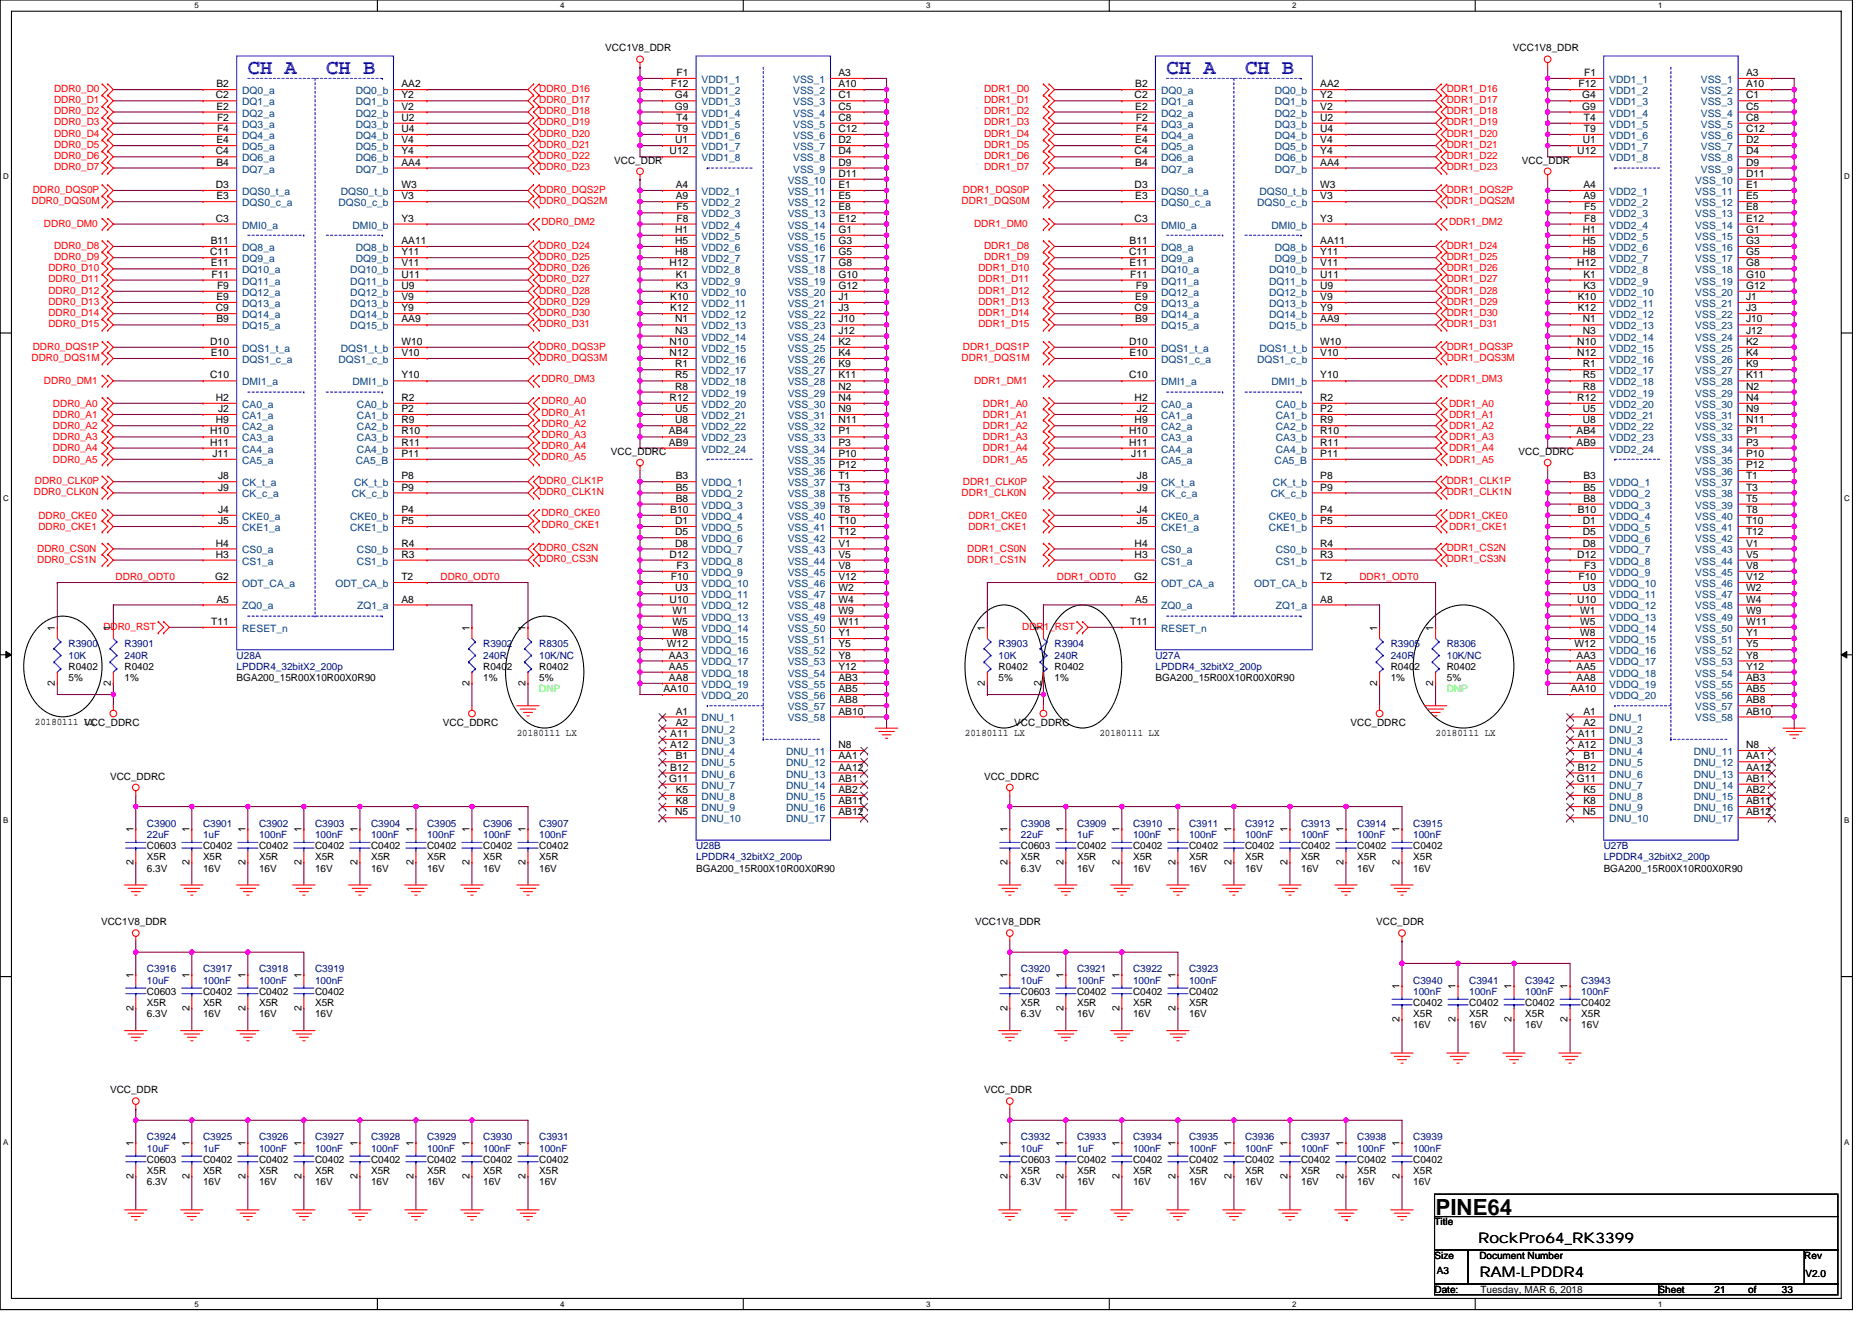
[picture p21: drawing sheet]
<svg xmlns="http://www.w3.org/2000/svg" width="297mm" height="210mm" viewBox="0 0 297 210" stroke-linecap="round" stroke-linejoin="round" font-family="sans-serif">
<defs><g id="words">
<text font-size="3.5" x="227.8" y="192.8">PINE64</text>
<g font-size="3.4" fill="#00f">
<text x="39.3" y="11.7">CH A</text>
<text x="51.8" y="11.7">CH B</text>
<text x="185.1" y="11.7">CH A</text>
<text x="197.6" y="11.7">CH B</text>
</g>
<g font-size="2.3">
<text x="234.6" y="197.2">RockPro64_RK3399</text>
<text x="234.7" y="202.7">RAM-LPDDR4</text>
</g>
<g font-size="1.6">
<text x="96.1" y="8.2">VCC1V8_DDR</text>
<text x="240.1" y="8.2">VCC1V8_DDR</text>
<text x="34.2" y="15.6">C2</text>
<text x="34.3" y="17.4">E2</text>
<text x="34.3" y="13.8">B2</text>
<text x="63.7" y="13.8">AA2</text>
<text x="63.7" y="15.6">Y2</text>
<text x="63.7" y="17.4">V2</text>
<text x="106.4" y="13.8">F12</text>
<text x="107.1" y="15.6">G4</text>
<text x="107.1" y="17.4">G9</text>
<text x="107.3" y="12.1">F1</text>
<text x="133" y="12.1">A3</text>
<text x="133" y="13.8">A10</text>
<text x="133" y="15.6">C1</text>
<text x="133" y="17.4">C5</text>
<text x="180" y="15.6">C2</text>
<text x="180.1" y="17.4">E2</text>
<text x="180.1" y="13.8">B2</text>
<text x="209.5" y="13.8">AA2</text>
<text x="209.5" y="15.6">Y2</text>
<text x="209.5" y="17.4">V2</text>
<text x="250.5" y="13.8">F12</text>
<text x="251.1" y="15.6">G4</text>
<text x="251.1" y="17.4">G9</text>
<text x="251.4" y="12.1">F1</text>
<text x="277" y="12.1">A3</text>
<text x="277" y="13.8">A10</text>
<text x="277" y="15.6">C1</text>
<text x="277" y="17.4">C5</text>
<text x="34.3" y="22.7">E4</text>
<text x="34.4" y="21">F4</text>
<text x="34.4" y="19.2">F2</text>
<text x="63.7" y="19.2">U2</text>
<text x="63.7" y="22.7">V4</text>
<text x="63.7" y="21">U4</text>
<text x="107.1" y="22.7">U1</text>
<text x="107.3" y="19.2">T4</text>
<text x="107.3" y="21">T9</text>
<text x="133" y="19.2">C8</text>
<text x="133" y="21">C12</text>
<text x="133" y="22.7">D2</text>
<text x="180.1" y="22.7">E4</text>
<text x="180.2" y="21">F4</text>
<text x="180.2" y="19.2">F2</text>
<text x="209.5" y="19.2">U2</text>
<text x="209.5" y="22.7">V4</text>
<text x="209.5" y="21">U4</text>
<text x="251.2" y="22.7">U1</text>
<text x="251.3" y="19.2">T4</text>
<text x="251.3" y="21">T9</text>
<text x="277" y="19.2">C8</text>
<text x="277" y="21">C12</text>
<text x="277" y="22.7">D2</text>
<text x="34.2" y="24.5">C4</text>
<text x="34.2" y="29.8">D3</text>
<text x="34.3" y="26.3">B4</text>
<text x="63.7" y="24.5">Y4</text>
<text x="63.7" y="26.3">AA4</text>
<text x="63.7" y="29.8">W3</text>
<text x="97.5" y="26">VCC_DDR</text>
<text x="106.3" y="24.5">U12</text>
<text x="107.2" y="29.8">A4</text>
<text x="133" y="24.5">D4</text>
<text x="133" y="26.3">D9</text>
<text x="133" y="28.1">D11</text>
<text x="133" y="29.8">E1</text>
<text x="180" y="24.5">C4</text>
<text x="180" y="29.8">D3</text>
<text x="180.1" y="26.3">B4</text>
<text x="209.5" y="24.5">Y4</text>
<text x="209.5" y="26.3">AA4</text>
<text x="209.5" y="29.8">W3</text>
<text x="241.5" y="26">VCC_DDR</text>
<text x="250.3" y="24.5">U12</text>
<text x="251.2" y="29.8">A4</text>
<text x="277" y="24.5">D4</text>
<text x="277" y="26.3">D9</text>
<text x="277" y="28.1">D11</text>
<text x="277" y="29.8">E1</text>
<text x="34.2" y="35.2">C3</text>
<text x="34.3" y="31.6">E3</text>
<text x="63.7" y="31.6">V3</text>
<text x="63.7" y="35.2">Y3</text>
<text x="107.2" y="31.6">A9</text>
<text x="107.3" y="33.4">F5</text>
<text x="107.3" y="35.2">F8</text>
<text x="133" y="31.6">E5</text>
<text x="133" y="33.4">E8</text>
<text x="133" y="35.2">E12</text>
<text x="180" y="35.2">C3</text>
<text x="180.1" y="31.6">E3</text>
<text x="209.5" y="31.6">V3</text>
<text x="209.5" y="35.2">Y3</text>
<text x="251.2" y="31.6">A9</text>
<text x="251.4" y="33.4">F5</text>
<text x="251.4" y="35.2">F8</text>
<text x="277" y="31.6">E5</text>
<text x="277" y="33.4">E8</text>
<text x="277" y="35.2">E12</text>
<text x="33.4" y="40.5">C11</text>
<text x="33.4" y="38.7">B11</text>
<text x="63.7" y="40.5">Y11</text>
<text x="63.7" y="38.7">AA11</text>
<text x="107.1" y="37">H1</text>
<text x="107.1" y="38.7">H5</text>
<text x="107.1" y="40.5">H8</text>
<text x="133" y="37">G1</text>
<text x="133" y="38.7">G3</text>
<text x="133" y="40.5">G5</text>
<text x="179.2" y="40.5">C11</text>
<text x="179.2" y="38.7">B11</text>
<text x="209.5" y="40.5">Y11</text>
<text x="209.5" y="38.7">AA11</text>
<text x="251.2" y="37">H1</text>
<text x="251.2" y="38.7">H5</text>
<text x="251.2" y="40.5">H8</text>
<text x="277" y="37">G1</text>
<text x="277" y="38.7">G3</text>
<text x="277" y="40.5">G5</text>
<text x="33.4" y="42.3">E11</text>
<text x="33.5" y="44.1">F11</text>
<text x="34.3" y="47.6">E9</text>
<text x="34.4" y="45.8">F9</text>
<text x="63.7" y="44.1">U11</text>
<text x="63.7" y="47.6">V9</text>
<text x="63.7" y="45.8">U9</text>
<text x="63.7" y="42.3">V11</text>
<text x="106.3" y="42.3">H12</text>
<text x="106.3" y="47.6">K10</text>
<text x="107.2" y="45.8">K3</text>
<text x="107.2" y="44.1">K1</text>
<text x="133" y="47.6">J1</text>
<text x="133" y="42.3">G8</text>
<text x="133" y="44.1">G10</text>
<text x="133" y="45.8">G12</text>
<text x="179.2" y="42.3">E11</text>
<text x="179.3" y="44.1">F11</text>
<text x="180.1" y="47.6">E9</text>
<text x="180.2" y="45.8">F9</text>
<text x="209.5" y="44.1">U11</text>
<text x="209.5" y="47.6">V9</text>
<text x="209.5" y="45.8">U9</text>
<text x="209.5" y="42.3">V11</text>
<text x="250.3" y="42.3">H12</text>
<text x="250.4" y="47.6">K10</text>
<text x="251.2" y="45.8">K3</text>
<text x="251.2" y="44.1">K1</text>
<text x="277" y="47.6">J1</text>
<text x="277" y="42.3">G8</text>
<text x="277" y="44.1">G10</text>
<text x="277" y="45.8">G12</text>
<text x="34.2" y="49.4">C9</text>
<text x="34.3" y="51.2">B9</text>
<text x="63.7" y="49.4">Y9</text>
<text x="63.7" y="51.2">AA9</text>
<text x="106.3" y="49.4">K12</text>
<text x="107.1" y="53">N3</text>
<text x="107.1" y="51.2">N1</text>
<text x="133" y="51.2">J10</text>
<text x="133" y="49.4">J3</text>
<text x="133" y="53">J12</text>
<text x="180" y="49.4">C9</text>
<text x="180.1" y="51.2">B9</text>
<text x="209.5" y="49.4">Y9</text>
<text x="209.5" y="51.2">AA9</text>
<text x="250.4" y="49.4">K12</text>
<text x="251.2" y="53">N3</text>
<text x="251.2" y="51.2">N1</text>
<text x="277" y="51.2">J10</text>
<text x="277" y="49.4">J3</text>
<text x="277" y="53">J12</text>
<text x="33.4" y="54.7">D10</text>
<text x="33.4" y="56.5">E10</text>
<text x="63.7" y="56.5">V10</text>
<text x="63.7" y="54.7">W10</text>
<text x="106.3" y="56.5">N12</text>
<text x="106.3" y="54.7">N10</text>
<text x="107.1" y="58.3">R1</text>
<text x="133" y="54.7">K2</text>
<text x="133" y="58.3">K9</text>
<text x="133" y="56.5">K4</text>
<text x="179.2" y="54.7">D10</text>
<text x="179.2" y="56.5">E10</text>
<text x="209.5" y="56.5">V10</text>
<text x="209.5" y="54.7">W10</text>
<text x="250.3" y="56.5">N12</text>
<text x="250.3" y="54.7">N10</text>
<text x="251.2" y="58.3">R1</text>
<text x="277" y="54.7">K2</text>
<text x="277" y="58.3">K9</text>
<text x="277" y="56.5">K4</text>
<text x="33.4" y="60.1">C10</text>
<text x="34.2" y="63.6">H2</text>
<text x="34.6" y="65.4">J2</text>
<text x="63.7" y="60.1">Y10</text>
<text x="63.7" y="63.6">R2</text>
<text x="63.7" y="65.4">P2</text>
<text x="106.3" y="63.6">R12</text>
<text x="107.1" y="60.1">R5</text>
<text x="107.1" y="61.8">R8</text>
<text x="107.1" y="65.4">U5</text>
<text x="133" y="61.8">N2</text>
<text x="133" y="65.4">N9</text>
<text x="133" y="60.1">K11</text>
<text x="133" y="63.6">N4</text>
<text x="179.2" y="60.1">C10</text>
<text x="180" y="63.6">H2</text>
<text x="180.4" y="65.4">J2</text>
<text x="209.5" y="60.1">Y10</text>
<text x="209.5" y="63.6">R2</text>
<text x="209.5" y="65.4">P2</text>
<text x="250.3" y="63.6">R12</text>
<text x="251.2" y="60.1">R5</text>
<text x="251.2" y="61.8">R8</text>
<text x="251.2" y="65.4">U5</text>
<text x="277" y="61.8">N2</text>
<text x="277" y="65.4">N9</text>
<text x="277" y="60.1">K11</text>
<text x="277" y="63.6">N4</text>
<text x="33.4" y="70.7">H11</text>
<text x="33.4" y="69">H10</text>
<text x="34.2" y="67.2">H9</text>
<text x="63.7" y="67.2">R9</text>
<text x="63.7" y="69">R10</text>
<text x="63.7" y="70.7">R11</text>
<text x="106.1" y="69">AB4</text>
<text x="106.1" y="70.7">AB9</text>
<text x="107.1" y="67.2">U8</text>
<text x="133" y="69">P1</text>
<text x="133" y="67.2">N11</text>
<text x="133" y="70.7">P3</text>
<text x="179.2" y="70.7">H11</text>
<text x="179.2" y="69">H10</text>
<text x="180" y="67.2">H9</text>
<text x="209.5" y="67.2">R9</text>
<text x="209.5" y="69">R10</text>
<text x="209.5" y="70.7">R11</text>
<text x="250.2" y="69">AB4</text>
<text x="250.2" y="70.7">AB9</text>
<text x="251.2" y="67.2">U8</text>
<text x="277" y="69">P1</text>
<text x="277" y="67.2">N11</text>
<text x="277" y="70.7">P3</text>
<text x="33.7" y="72.5">J11</text>
<text x="34.6" y="77.9">J9</text>
<text x="34.6" y="76.1">J8</text>
<text x="63.7" y="77.9">P9</text>
<text x="63.7" y="72.5">P11</text>
<text x="63.7" y="76.1">P8</text>
<text x="96.9" y="72.2">VCC_DDRC</text>
<text x="107.2" y="76.1">B3</text>
<text x="107.2" y="77.9">B5</text>
<text x="133" y="76.1">T1</text>
<text x="133" y="77.9">T3</text>
<text x="133" y="72.5">P10</text>
<text x="133" y="74.3">P12</text>
<text x="179.5" y="72.5">J11</text>
<text x="180.4" y="77.9">J9</text>
<text x="180.4" y="76.1">J8</text>
<text x="209.5" y="77.9">P9</text>
<text x="209.5" y="76.1">P8</text>
<text x="209.5" y="72.5">P11</text>
<text x="241" y="72.2">VCC_DDRC</text>
<text x="251.2" y="76.1">B3</text>
<text x="251.2" y="77.9">B5</text>
<text x="277" y="76.1">T1</text>
<text x="277" y="77.9">T3</text>
<text x="277" y="72.5">P10</text>
<text x="277" y="74.3">P12</text>
<text x="34.6" y="81.4">J4</text>
<text x="34.6" y="83.2">J5</text>
<text x="63.7" y="83.2">P5</text>
<text x="63.7" y="81.4">P4</text>
<text x="106.3" y="81.4">B10</text>
<text x="107.1" y="83.2">D1</text>
<text x="107.2" y="79.6">B8</text>
<text x="133" y="79.6">T5</text>
<text x="133" y="83.2">T10</text>
<text x="133" y="81.4">T8</text>
<text x="180.4" y="81.4">J4</text>
<text x="180.4" y="83.2">J5</text>
<text x="209.5" y="83.2">P5</text>
<text x="209.5" y="81.4">P4</text>
<text x="250.4" y="81.4">B10</text>
<text x="251.2" y="83.2">D1</text>
<text x="251.2" y="79.6">B8</text>
<text x="277" y="79.6">T5</text>
<text x="277" y="83.2">T10</text>
<text x="277" y="81.4">T8</text>
<text x="34.2" y="86.7">H4</text>
<text x="34.2" y="88.5">H3</text>
<text x="63.7" y="88.5">R3</text>
<text x="63.7" y="86.7">R4</text>
<text x="106.3" y="88.5">D12</text>
<text x="107.1" y="85">D5</text>
<text x="107.1" y="86.7">D8</text>
<text x="133" y="86.7">V1</text>
<text x="133" y="88.5">V5</text>
<text x="133" y="85">T12</text>
<text x="180" y="86.7">H4</text>
<text x="180" y="88.5">H3</text>
<text x="209.5" y="88.5">R3</text>
<text x="209.5" y="86.7">R4</text>
<text x="250.3" y="88.5">D12</text>
<text x="251.2" y="85">D5</text>
<text x="251.2" y="86.7">D8</text>
<text x="277" y="86.7">V1</text>
<text x="277" y="88.5">V5</text>
<text x="277" y="85">T12</text>
<text x="34.2" y="92.1">G2</text>
<text x="34.3" y="95.6">A5</text>
<text x="63.7" y="95.6">A8</text>
<text x="63.7" y="92.1">T2</text>
<text x="106.3" y="95.6">U10</text>
<text x="106.4" y="92.1">F10</text>
<text x="107.1" y="93.9">U3</text>
<text x="107.3" y="90.3">F3</text>
<text x="133" y="90.3">V8</text>
<text x="133" y="92.1">V12</text>
<text x="133" y="93.9">W2</text>
<text x="133" y="95.6">W4</text>
<text x="180" y="92.1">G2</text>
<text x="180.1" y="95.6">A5</text>
<text x="209.5" y="95.6">A8</text>
<text x="209.5" y="92.1">T2</text>
<text x="250.3" y="95.6">U10</text>
<text x="250.5" y="92.1">F10</text>
<text x="251.2" y="93.9">U3</text>
<text x="251.4" y="90.3">F3</text>
<text x="277" y="90.3">V8</text>
<text x="277" y="92.1">V12</text>
<text x="277" y="93.9">W2</text>
<text x="277" y="95.6">W4</text>
<text x="8.7" y="100.1" transform="rotate(-90 8.7 100.1)">1</text>
<text x="17.6" y="100.1" transform="rotate(-90 17.6 100.1)">1</text>
<text x="33.5" y="99.2">T11</text>
<text x="74.5" y="100.1" transform="rotate(-90 74.5 100.1)">1</text>
<text x="83.4" y="100.1" transform="rotate(-90 83.4 100.1)">1</text>
<text x="106.7" y="97.4">W1</text>
<text x="106.7" y="101">W8</text>
<text x="106.7" y="99.2">W5</text>
<text x="133" y="97.4">W9</text>
<text x="133" y="99.2">W11</text>
<text x="133" y="101">Y1</text>
<text x="156.3" y="100.1" transform="rotate(-90 156.3 100.1)">1</text>
<text x="165.2" y="100.1" transform="rotate(-90 165.2 100.1)">1</text>
<text x="179.3" y="99.2">T11</text>
<text x="218.5" y="100.1" transform="rotate(-90 218.5 100.1)">1</text>
<text x="227.4" y="100.1" transform="rotate(-90 227.4 100.1)">1</text>
<text x="250.7" y="97.4">W1</text>
<text x="250.7" y="101">W8</text>
<text x="250.7" y="99.2">W5</text>
<text x="277" y="97.4">W9</text>
<text x="277" y="99.2">W11</text>
<text x="277" y="101">Y1</text>
<text x="10.9" y="106.3">R0402</text>
<text x="19.8" y="106.3">R0402</text>
<text x="76.7" y="106.3">R0402</text>
<text x="85.6" y="106.3">R0402</text>
<text x="105.8" y="102.7">W12</text>
<text x="106.1" y="104.5">AA3</text>
<text x="106.1" y="106.3">AA5</text>
<text x="133" y="102.7">Y5</text>
<text x="133" y="104.5">Y8</text>
<text x="133" y="106.3">Y12</text>
<text x="158.5" y="106.3">R0402</text>
<text x="167.3" y="106.3">R0402</text>
<text x="220.7" y="106.3">R0402</text>
<text x="229.6" y="106.3">R0402</text>
<text x="249.8" y="102.7">W12</text>
<text x="250.2" y="104.5">AA3</text>
<text x="250.2" y="106.3">AA5</text>
<text x="277" y="102.7">Y5</text>
<text x="277" y="104.5">Y8</text>
<text x="277" y="106.3">Y12</text>
<text x="8.7" y="108.8" transform="rotate(-90 8.7 108.8)">2</text>
<text x="10.9" y="108.1">5%</text>
<text x="17.6" y="108.8" transform="rotate(-90 17.6 108.8)">2</text>
<text x="19.8" y="108.1">1%</text>
<text x="37.5" y="108.1">BGA200_15R00X10R00X0R90</text>
<text x="74.5" y="108.8" transform="rotate(-90 74.5 108.8)">2</text>
<text x="76.7" y="108.1">1%</text>
<text x="83.4" y="108.8" transform="rotate(-90 83.4 108.8)">2</text>
<text x="85.6" y="108.1">5%</text>
<text x="105.3" y="109.9">AA10</text>
<text x="106.1" y="108.1">AA8</text>
<text x="107.2" y="113.4">A1</text>
<text x="133" y="108.1">AB3</text>
<text x="133" y="109.9">AB5</text>
<text x="133" y="111.6">AB8</text>
<text x="133" y="113.4">AB10</text>
<text x="156.3" y="108.8" transform="rotate(-90 156.3 108.8)">2</text>
<text x="158.5" y="108.1">5%</text>
<text x="165.2" y="108.8" transform="rotate(-90 165.2 108.8)">2</text>
<text x="167.3" y="108.1">1%</text>
<text x="183.3" y="108.1">BGA200_15R00X10R00X0R90</text>
<text x="218.5" y="108.8" transform="rotate(-90 218.5 108.8)">2</text>
<text x="220.7" y="108.1">1%</text>
<text x="227.4" y="108.8" transform="rotate(-90 227.4 108.8)">2</text>
<text x="229.6" y="108.1">5%</text>
<text x="249.3" y="109.9">AA10</text>
<text x="250.2" y="108.1">AA8</text>
<text x="251.2" y="113.4">A1</text>
<text x="277" y="108.1">AB3</text>
<text x="277" y="109.9">AB5</text>
<text x="277" y="111.6">AB8</text>
<text x="277" y="113.4">AB10</text>
<text x="5.5" y="115">20180111 LX</text>
<text x="13.4" y="115.2">VCC_DDRC</text>
<text x="70.3" y="115.2">VCC_DDRC</text>
<text x="82" y="116.8">20180111 LX</text>
<text x="106.3" y="117">A11</text>
<text x="106.3" y="118.7">A12</text>
<text x="107.2" y="115.2">A2</text>
<text x="133" y="118.7">N8</text>
<text x="153.1" y="116.8">20180111 LX</text>
<text x="160.9" y="115.2">VCC_DDRC</text>
<text x="174.5" y="116.8">20180111 LX</text>
<text x="214.3" y="115.2">VCC_DDRC</text>
<text x="227.8" y="116.8">20180111 LX</text>
<text x="250.4" y="117">A11</text>
<text x="250.4" y="118.7">A12</text>
<text x="251.2" y="115.2">A2</text>
<text x="277" y="118.7">N8</text>
<text x="17.5" y="123.7">VCC_DDRC</text>
<text x="106.2" y="124.1">G11</text>
<text x="106.3" y="122.3">B12</text>
<text x="107.2" y="120.5">B1</text>
<text x="107.2" y="125.9">K5</text>
<text x="133" y="120.5">AA1</text>
<text x="133" y="122.3">AA12</text>
<text x="133" y="124.1">AB1</text>
<text x="133" y="125.9">AB2</text>
<text x="156.1" y="123.7">VCC_DDRC</text>
<text x="250.2" y="124.1">G11</text>
<text x="250.4" y="122.3">B12</text>
<text x="251.2" y="120.5">B1</text>
<text x="251.2" y="125.9">K5</text>
<text x="277" y="120.5">AA1</text>
<text x="277" y="122.3">AA12</text>
<text x="277" y="124.1">AB1</text>
<text x="277" y="125.9">AB2</text>
<text x="107.1" y="129.4">N5</text>
<text x="107.2" y="127.6">K8</text>
<text x="133" y="127.6">AB11</text>
<text x="133" y="129.4">AB12</text>
<text x="251.2" y="129.4">N5</text>
<text x="251.2" y="127.6">K8</text>
<text x="277" y="127.6">AB11</text>
<text x="277" y="129.4">AB12</text>
<text x="21.2" y="137.3" transform="rotate(-90 21.2 137.3)">2</text>
<text x="21.2" y="132.1" transform="rotate(-90 21.2 132.1)">1</text>
<text x="23.3" y="134.8">C0603</text>
<text x="23.3" y="136.5">X5R</text>
<text x="30.1" y="137.3" transform="rotate(-90 30.1 137.3)">2</text>
<text x="30.1" y="132.1" transform="rotate(-90 30.1 132.1)">1</text>
<text x="32.2" y="134.8">C0402</text>
<text x="32.2" y="136.5">X5R</text>
<text x="38.9" y="137.3" transform="rotate(-90 38.9 137.3)">2</text>
<text x="38.9" y="132.1" transform="rotate(-90 38.9 132.1)">1</text>
<text x="41.1" y="134.8">C0402</text>
<text x="41.1" y="136.5">X5R</text>
<text x="47.8" y="137.3" transform="rotate(-90 47.8 137.3)">2</text>
<text x="47.8" y="132.1" transform="rotate(-90 47.8 132.1)">1</text>
<text x="50" y="134.8">C0402</text>
<text x="50" y="136.5">X5R</text>
<text x="56.7" y="137.3" transform="rotate(-90 56.7 137.3)">2</text>
<text x="56.7" y="132.1" transform="rotate(-90 56.7 132.1)">1</text>
<text x="58.9" y="134.8">C0402</text>
<text x="58.9" y="136.5">X5R</text>
<text x="65.6" y="137.3" transform="rotate(-90 65.6 137.3)">2</text>
<text x="65.6" y="132.1" transform="rotate(-90 65.6 132.1)">1</text>
<text x="67.8" y="134.8">C0402</text>
<text x="67.8" y="136.5">X5R</text>
<text x="74.5" y="137.3" transform="rotate(-90 74.5 137.3)">2</text>
<text x="74.5" y="132.1" transform="rotate(-90 74.5 132.1)">1</text>
<text x="76.7" y="134.8">C0402</text>
<text x="76.7" y="136.5">X5R</text>
<text x="83.4" y="137.3" transform="rotate(-90 83.4 137.3)">2</text>
<text x="83.4" y="132.1" transform="rotate(-90 83.4 132.1)">1</text>
<text x="85.6" y="134.8">C0402</text>
<text x="85.6" y="136.5">X5R</text>
<text x="159.8" y="137.3" transform="rotate(-90 159.8 137.3)">2</text>
<text x="159.8" y="132.1" transform="rotate(-90 159.8 132.1)">1</text>
<text x="162" y="134.8">C0603</text>
<text x="162" y="136.5">X5R</text>
<text x="168.7" y="137.3" transform="rotate(-90 168.7 137.3)">2</text>
<text x="168.7" y="132.1" transform="rotate(-90 168.7 132.1)">1</text>
<text x="170.9" y="134.8">C0402</text>
<text x="170.9" y="136.5">X5R</text>
<text x="177.6" y="137.3" transform="rotate(-90 177.6 137.3)">2</text>
<text x="177.6" y="132.1" transform="rotate(-90 177.6 132.1)">1</text>
<text x="179.8" y="134.8">C0402</text>
<text x="179.8" y="136.5">X5R</text>
<text x="186.5" y="137.3" transform="rotate(-90 186.5 137.3)">2</text>
<text x="186.5" y="132.1" transform="rotate(-90 186.5 132.1)">1</text>
<text x="188.7" y="134.8">C0402</text>
<text x="188.7" y="136.5">X5R</text>
<text x="195.4" y="137.3" transform="rotate(-90 195.4 137.3)">2</text>
<text x="195.4" y="132.1" transform="rotate(-90 195.4 132.1)">1</text>
<text x="197.6" y="134.8">C0402</text>
<text x="197.6" y="136.5">X5R</text>
<text x="204.3" y="137.3" transform="rotate(-90 204.3 137.3)">2</text>
<text x="204.3" y="132.1" transform="rotate(-90 204.3 132.1)">1</text>
<text x="206.5" y="134.8">C0402</text>
<text x="206.5" y="136.5">X5R</text>
<text x="213.2" y="137.3" transform="rotate(-90 213.2 137.3)">2</text>
<text x="213.2" y="132.1" transform="rotate(-90 213.2 132.1)">1</text>
<text x="215.3" y="134.8">C0402</text>
<text x="215.3" y="136.5">X5R</text>
<text x="222.1" y="137.3" transform="rotate(-90 222.1 137.3)">2</text>
<text x="222.1" y="132.1" transform="rotate(-90 222.1 132.1)">1</text>
<text x="224.2" y="134.8">C0402</text>
<text x="224.2" y="136.5">X5R</text>
<text x="23.3" y="138.3">6.3V</text>
<text x="32.2" y="138.3">16V</text>
<text x="41.1" y="138.3">16V</text>
<text x="50" y="138.3">16V</text>
<text x="58.9" y="138.3">16V</text>
<text x="67.8" y="138.3">16V</text>
<text x="76.7" y="138.3">16V</text>
<text x="85.6" y="138.3">16V</text>
<text x="110.4" y="138.3">BGA200_15R00X10R00X0R90</text>
<text x="162" y="138.3">6.3V</text>
<text x="170.9" y="138.3">16V</text>
<text x="179.8" y="138.3">16V</text>
<text x="188.7" y="138.3">16V</text>
<text x="197.6" y="138.3">16V</text>
<text x="206.5" y="138.3">16V</text>
<text x="215.3" y="138.3">16V</text>
<text x="224.2" y="138.3">16V</text>
<text x="254.5" y="138.3">BGA200_15R00X10R00X0R90</text>
<text x="16" y="146.9">VCC1V8_DDR</text>
<text x="154.7" y="146.9">VCC1V8_DDR</text>
<text x="218.4" y="146.9">VCC_DDR</text>
<text x="21.2" y="155.2" transform="rotate(-90 21.2 155.2)">1</text>
<text x="30.1" y="155.2" transform="rotate(-90 30.1 155.2)">1</text>
<text x="38.9" y="155.2" transform="rotate(-90 38.9 155.2)">1</text>
<text x="47.8" y="155.2" transform="rotate(-90 47.8 155.2)">1</text>
<text x="159.8" y="155.2" transform="rotate(-90 159.8 155.2)">1</text>
<text x="168.7" y="155.2" transform="rotate(-90 168.7 155.2)">1</text>
<text x="177.6" y="155.2" transform="rotate(-90 177.6 155.2)">1</text>
<text x="186.5" y="155.2" transform="rotate(-90 186.5 155.2)">1</text>
<text x="21.2" y="160.4" transform="rotate(-90 21.2 160.4)">2</text>
<text x="23.3" y="157.9">C0603</text>
<text x="23.3" y="159.7">X5R</text>
<text x="23.3" y="161.4">6.3V</text>
<text x="30.1" y="160.4" transform="rotate(-90 30.1 160.4)">2</text>
<text x="32.2" y="157.9">C0402</text>
<text x="32.2" y="159.7">X5R</text>
<text x="32.2" y="161.4">16V</text>
<text x="38.9" y="160.4" transform="rotate(-90 38.9 160.4)">2</text>
<text x="41.1" y="157.9">C0402</text>
<text x="41.1" y="159.7">X5R</text>
<text x="41.1" y="161.4">16V</text>
<text x="47.8" y="160.4" transform="rotate(-90 47.8 160.4)">2</text>
<text x="50" y="157.9">C0402</text>
<text x="50" y="159.7">X5R</text>
<text x="50" y="161.4">16V</text>
<text x="159.8" y="160.4" transform="rotate(-90 159.8 160.4)">2</text>
<text x="162" y="157.9">C0603</text>
<text x="162" y="159.7">X5R</text>
<text x="162" y="161.4">6.3V</text>
<text x="168.7" y="160.4" transform="rotate(-90 168.7 160.4)">2</text>
<text x="170.9" y="157.9">C0402</text>
<text x="170.9" y="159.7">X5R</text>
<text x="170.9" y="161.4">16V</text>
<text x="177.6" y="160.4" transform="rotate(-90 177.6 160.4)">2</text>
<text x="179.8" y="157.9">C0402</text>
<text x="179.8" y="159.7">X5R</text>
<text x="179.8" y="161.4">16V</text>
<text x="186.5" y="160.4" transform="rotate(-90 186.5 160.4)">2</text>
<text x="188.7" y="157.9">C0402</text>
<text x="188.7" y="159.7">X5R</text>
<text x="188.7" y="161.4">16V</text>
<text x="222.1" y="157" transform="rotate(-90 222.1 157)">1</text>
<text x="224.2" y="159.7">C0402</text>
<text x="224.2" y="161.4">X5R</text>
<text x="231" y="157" transform="rotate(-90 231 157)">1</text>
<text x="233.1" y="159.7">C0402</text>
<text x="233.1" y="161.4">X5R</text>
<text x="239.9" y="157" transform="rotate(-90 239.9 157)">1</text>
<text x="242" y="159.7">C0402</text>
<text x="242" y="161.4">X5R</text>
<text x="248.7" y="157" transform="rotate(-90 248.7 157)">1</text>
<text x="250.9" y="159.7">C0402</text>
<text x="250.9" y="161.4">X5R</text>
<text x="222.1" y="162.2" transform="rotate(-90 222.1 162.2)">2</text>
<text x="224.2" y="163.2">16V</text>
<text x="231" y="162.2" transform="rotate(-90 231 162.2)">2</text>
<text x="233.1" y="163.2">16V</text>
<text x="239.9" y="162.2" transform="rotate(-90 239.9 162.2)">2</text>
<text x="242" y="163.2">16V</text>
<text x="248.7" y="162.2" transform="rotate(-90 248.7 162.2)">2</text>
<text x="250.9" y="163.2">16V</text>
<text x="17.5" y="173.5">VCC_DDR</text>
<text x="156.1" y="173.5">VCC_DDR</text>
<text x="21.2" y="181.9" transform="rotate(-90 21.2 181.9)">1</text>
<text x="23.3" y="184.6">C0603</text>
<text x="30.1" y="181.9" transform="rotate(-90 30.1 181.9)">1</text>
<text x="32.2" y="184.6">C0402</text>
<text x="38.9" y="181.9" transform="rotate(-90 38.9 181.9)">1</text>
<text x="41.1" y="184.6">C0402</text>
<text x="47.8" y="181.9" transform="rotate(-90 47.8 181.9)">1</text>
<text x="50" y="184.6">C0402</text>
<text x="56.7" y="181.9" transform="rotate(-90 56.7 181.9)">1</text>
<text x="58.9" y="184.6">C0402</text>
<text x="65.6" y="181.9" transform="rotate(-90 65.6 181.9)">1</text>
<text x="67.8" y="184.6">C0402</text>
<text x="74.5" y="181.9" transform="rotate(-90 74.5 181.9)">1</text>
<text x="76.7" y="184.6">C0402</text>
<text x="83.4" y="181.9" transform="rotate(-90 83.4 181.9)">1</text>
<text x="85.6" y="184.6">C0402</text>
<text x="159.8" y="181.9" transform="rotate(-90 159.8 181.9)">1</text>
<text x="162" y="184.6">C0603</text>
<text x="168.7" y="181.9" transform="rotate(-90 168.7 181.9)">1</text>
<text x="170.9" y="184.6">C0402</text>
<text x="177.6" y="181.9" transform="rotate(-90 177.6 181.9)">1</text>
<text x="179.8" y="184.6">C0402</text>
<text x="186.5" y="181.9" transform="rotate(-90 186.5 181.9)">1</text>
<text x="188.7" y="184.6">C0402</text>
<text x="195.4" y="181.9" transform="rotate(-90 195.4 181.9)">1</text>
<text x="197.6" y="184.6">C0402</text>
<text x="204.3" y="181.9" transform="rotate(-90 204.3 181.9)">1</text>
<text x="206.5" y="184.6">C0402</text>
<text x="213.2" y="181.9" transform="rotate(-90 213.2 181.9)">1</text>
<text x="215.3" y="184.6">C0402</text>
<text x="222.1" y="181.9" transform="rotate(-90 222.1 181.9)">1</text>
<text x="224.2" y="184.6">C0402</text>
<text x="21.2" y="187.1" transform="rotate(-90 21.2 187.1)">2</text>
<text x="23.3" y="186.3">X5R</text>
<text x="23.3" y="188.1">6.3V</text>
<text x="30.1" y="187.1" transform="rotate(-90 30.1 187.1)">2</text>
<text x="32.2" y="186.3">X5R</text>
<text x="32.2" y="188.1">16V</text>
<text x="38.9" y="187.1" transform="rotate(-90 38.9 187.1)">2</text>
<text x="41.1" y="186.3">X5R</text>
<text x="41.1" y="188.1">16V</text>
<text x="47.8" y="187.1" transform="rotate(-90 47.8 187.1)">2</text>
<text x="50" y="186.3">X5R</text>
<text x="50" y="188.1">16V</text>
<text x="56.7" y="187.1" transform="rotate(-90 56.7 187.1)">2</text>
<text x="58.9" y="186.3">X5R</text>
<text x="58.9" y="188.1">16V</text>
<text x="65.6" y="187.1" transform="rotate(-90 65.6 187.1)">2</text>
<text x="67.8" y="186.3">X5R</text>
<text x="67.8" y="188.1">16V</text>
<text x="74.5" y="187.1" transform="rotate(-90 74.5 187.1)">2</text>
<text x="76.7" y="186.3">X5R</text>
<text x="76.7" y="188.1">16V</text>
<text x="83.4" y="187.1" transform="rotate(-90 83.4 187.1)">2</text>
<text x="85.6" y="186.3">X5R</text>
<text x="85.6" y="188.1">16V</text>
<text x="159.8" y="187.1" transform="rotate(-90 159.8 187.1)">2</text>
<text x="162" y="186.3">X5R</text>
<text x="162" y="188.1">6.3V</text>
<text x="168.7" y="187.1" transform="rotate(-90 168.7 187.1)">2</text>
<text x="170.9" y="186.3">X5R</text>
<text x="170.9" y="188.1">16V</text>
<text x="177.6" y="187.1" transform="rotate(-90 177.6 187.1)">2</text>
<text x="179.8" y="186.3">X5R</text>
<text x="179.8" y="188.1">16V</text>
<text x="186.5" y="187.1" transform="rotate(-90 186.5 187.1)">2</text>
<text x="188.7" y="186.3">X5R</text>
<text x="188.7" y="188.1">16V</text>
<text x="195.4" y="187.1" transform="rotate(-90 195.4 187.1)">2</text>
<text x="197.6" y="186.3">X5R</text>
<text x="197.6" y="188.1">16V</text>
<text x="204.3" y="187.1" transform="rotate(-90 204.3 187.1)">2</text>
<text x="206.5" y="186.3">X5R</text>
<text x="206.5" y="188.1">16V</text>
<text x="213.2" y="187.1" transform="rotate(-90 213.2 187.1)">2</text>
<text x="215.3" y="186.3">X5R</text>
<text x="215.3" y="188.1">16V</text>
<text x="222.1" y="187.1" transform="rotate(-90 222.1 187.1)">2</text>
<text x="224.2" y="186.3">X5R</text>
<text x="224.2" y="188.1">16V</text>
<text x="227.6" y="194.5">Title</text>
<text x="227.6" y="199.8">Size</text>
<text x="228" y="202.2">A3</text>
<text x="234.7" y="199.8">Document Number</text>
<text x="286.3" y="199.8">Rev</text>
<text x="286.5" y="202.7">V2.0</text>
<text x="227.6" y="205.2">Date:</text>
<text x="234.9" y="205.2">Tuesday, MAR 6, 2018</text>
<text x="263.2" y="205.2">Sheet</text>
<text x="272.1" y="205.2">21</text>
<text x="277.4" y="205.2">of</text>
<text x="282.7" y="205.2">33</text>
</g>
<g font-size="1.6" fill="#f00">
<text x="8.6" y="14.6">DDR0_D0</text>
<text x="8.6" y="16.4">DDR0_D1</text>
<text x="85.6" y="14.6">DDR0_D16</text>
<text x="85.6" y="16.4">DDR0_D17</text>
<text x="156.1" y="14.6">DDR1_D0</text>
<text x="156.1" y="16.4">DDR1_D1</text>
<text x="229.6" y="16.4">DDR1_D17</text>
<text x="229.6" y="14.6">DDR1_D16</text>
<text x="8.6" y="18.1">DDR0_D2</text>
<text x="8.6" y="19.9">DDR0_D3</text>
<text x="8.6" y="21.7">DDR0_D4</text>
<text x="8.6" y="23.5">DDR0_D5</text>
<text x="85.6" y="18.1">DDR0_D18</text>
<text x="85.6" y="19.9">DDR0_D19</text>
<text x="85.6" y="21.7">DDR0_D20</text>
<text x="85.6" y="23.5">DDR0_D21</text>
<text x="156.1" y="21.7">DDR1_D4</text>
<text x="156.1" y="19.9">DDR1_D3</text>
<text x="156.1" y="18.1">DDR1_D2</text>
<text x="156.1" y="23.5">DDR1_D5</text>
<text x="229.6" y="18.1">DDR1_D18</text>
<text x="229.6" y="21.7">DDR1_D20</text>
<text x="229.6" y="19.9">DDR1_D19</text>
<text x="229.6" y="23.5">DDR1_D21</text>
<text x="8.6" y="25.3">DDR0_D6</text>
<text x="8.6" y="27">DDR0_D7</text>
<text x="85.6" y="25.3">DDR0_D22</text>
<text x="85.6" y="27">DDR0_D23</text>
<text x="156.1" y="27">DDR1_D7</text>
<text x="156.1" y="25.3">DDR1_D6</text>
<text x="229.6" y="25.3">DDR1_D22</text>
<text x="229.6" y="27">DDR1_D23</text>
<text x="5" y="32.4">DDR0_DQS0M</text>
<text x="5.2" y="30.6">DDR0_DQS0P</text>
<text x="85.6" y="30.6">DDR0_DQS2P</text>
<text x="85.6" y="32.4">DDR0_DQS2M</text>
<text x="85.9" y="35.7">DDR0_DM2</text>
<text x="152.6" y="32.4">DDR1_DQS0M</text>
<text x="152.8" y="30.6">DDR1_DQS0P</text>
<text x="229.6" y="32.4">DDR1_DQS2M</text>
<text x="229.6" y="30.6">DDR1_DQS2P</text>
<text x="229.9" y="35.7">DDR1_DM2</text>
<text x="7" y="36.1">DDR0_DM0</text>
<text x="8.6" y="39.5">DDR0_D8</text>
<text x="8.6" y="41.3">DDR0_D9</text>
<text x="85.6" y="39.5">DDR0_D24</text>
<text x="85.6" y="41.3">DDR0_D25</text>
<text x="154.6" y="36.1">DDR1_DM0</text>
<text x="156.1" y="41.3">DDR1_D9</text>
<text x="156.1" y="39.5">DDR1_D8</text>
<text x="229.6" y="39.5">DDR1_D24</text>
<text x="229.6" y="41.3">DDR1_D25</text>
<text x="7.7" y="43">DDR0_D10</text>
<text x="7.7" y="44.8">DDR0_D11</text>
<text x="7.7" y="46.6">DDR0_D12</text>
<text x="85.6" y="43">DDR0_D26</text>
<text x="85.6" y="44.8">DDR0_D27</text>
<text x="85.6" y="46.6">DDR0_D28</text>
<text x="155.3" y="43">DDR1_D10</text>
<text x="155.3" y="46.6">DDR1_D12</text>
<text x="155.3" y="44.8">DDR1_D11</text>
<text x="229.6" y="46.6">DDR1_D28</text>
<text x="229.6" y="44.8">DDR1_D27</text>
<text x="229.6" y="43">DDR1_D26</text>
<text x="7.7" y="51.9">DDR0_D15</text>
<text x="7.7" y="48.4">DDR0_D13</text>
<text x="7.7" y="50.1">DDR0_D14</text>
<text x="85.6" y="48.4">DDR0_D29</text>
<text x="85.6" y="50.1">DDR0_D30</text>
<text x="85.6" y="51.9">DDR0_D31</text>
<text x="155.3" y="50.1">DDR1_D14</text>
<text x="155.3" y="48.4">DDR1_D13</text>
<text x="155.3" y="51.9">DDR1_D15</text>
<text x="229.6" y="51.9">DDR1_D31</text>
<text x="229.6" y="50.1">DDR1_D30</text>
<text x="229.6" y="48.4">DDR1_D29</text>
<text x="5" y="57.3">DDR0_DQS1M</text>
<text x="5.2" y="55.5">DDR0_DQS1P</text>
<text x="85.6" y="55.5">DDR0_DQS3P</text>
<text x="85.6" y="57.3">DDR0_DQS3M</text>
<text x="152.6" y="57.3">DDR1_DQS1M</text>
<text x="152.8" y="55.5">DDR1_DQS1P</text>
<text x="229.6" y="57.3">DDR1_DQS3M</text>
<text x="229.6" y="55.5">DDR1_DQS3P</text>
<text x="7" y="61">DDR0_DM1</text>
<text x="8.4" y="64.5">DDR0_A0</text>
<text x="85.9" y="64.2">DDR0_A0</text>
<text x="85.9" y="66">DDR0_A1</text>
<text x="85.9" y="60.6">DDR0_DM3</text>
<text x="154.6" y="61">DDR1_DM1</text>
<text x="156" y="64.5">DDR1_A0</text>
<text x="229.9" y="64.5">DDR1_A0</text>
<text x="229.9" y="60.6">DDR1_DM3</text>
<text x="8.4" y="66.3">DDR0_A1</text>
<text x="8.4" y="68.1">DDR0_A2</text>
<text x="8.4" y="69.9">DDR0_A3</text>
<text x="8.4" y="71.6">DDR0_A4</text>
<text x="85.9" y="67.7">DDR0_A2</text>
<text x="85.9" y="69.5">DDR0_A3</text>
<text x="85.9" y="71.3">DDR0_A4</text>
<text x="156" y="68.1">DDR1_A2</text>
<text x="156" y="66.3">DDR1_A1</text>
<text x="156" y="71.6">DDR1_A4</text>
<text x="156" y="69.9">DDR1_A3</text>
<text x="229.9" y="68.1">DDR1_A2</text>
<text x="229.9" y="66.3">DDR1_A1</text>
<text x="229.9" y="71.6">DDR1_A4</text>
<text x="229.9" y="69.9">DDR1_A3</text>
<text x="5.5" y="76.8">DDR0_CLK0P</text>
<text x="8.4" y="73.4">DDR0_A5</text>
<text x="85.6" y="76.8">DDR0_CLK1P</text>
<text x="85.9" y="73.1">DDR0_A5</text>
<text x="152.8" y="77">DDR1_CLK0P</text>
<text x="156" y="73.4">DDR1_A5</text>
<text x="229.6" y="76.8">DDR1_CLK1P</text>
<text x="229.9" y="73.4">DDR1_A5</text>
<text x="5.4" y="78.6">DDR0_CLK0N</text>
<text x="6.1" y="82.3">DDR0_CKE0</text>
<text x="85.6" y="78.6">DDR0_CLK1N</text>
<text x="85.9" y="82">DDR0_CKE0</text>
<text x="85.9" y="83.7">DDR0_CKE1</text>
<text x="152.6" y="78.8">DDR1_CLK0N</text>
<text x="153.7" y="82.3">DDR1_CKE0</text>
<text x="229.6" y="78.6">DDR1_CLK1N</text>
<text x="229.9" y="82.3">DDR1_CKE0</text>
<text x="5.9" y="87.7">DDR0_CS0N</text>
<text x="5.9" y="89.4">DDR0_CS1N</text>
<text x="6.1" y="84.1">DDR0_CKE1</text>
<text x="85.6" y="87.5">DDR0_CS2N</text>
<text x="85.6" y="89.3">DDR0_CS3N</text>
<text x="153.5" y="87.7">DDR1_CS0N</text>
<text x="153.5" y="89.4">DDR1_CS1N</text>
<text x="153.7" y="84.1">DDR1_CKE1</text>
<text x="229.6" y="87.5">DDR1_CS2N</text>
<text x="229.6" y="89.3">DDR1_CS3N</text>
<text x="229.9" y="84.1">DDR1_CKE1</text>
<text x="18.3" y="92">DDR0_ODT0</text>
<text x="69.9" y="92">DDR0_ODT0</text>
<text x="167.7" y="92">DDR1_ODT0</text>
<text x="215.7" y="92">DDR1_ODT0</text>
<text x="16.4" y="99.9">DDR0_RST</text>
<text x="162.2" y="99.9">DDR1_RST</text>
</g>
<g font-size="1.6" fill="#004080">
<text x="38.4" y="16.7">DQ1_a</text>
<text x="38.4" y="14.9">DQ0_a</text>
<text x="56.5" y="14.9">DQ0_b</text>
<text x="56.5" y="16.7">DQ1_b</text>
<text x="111.3" y="13.2">VDD1_1</text>
<text x="111.3" y="14.9">VDD1_2</text>
<text x="111.3" y="16.7">VDD1_3</text>
<text x="125.9" y="13.2">VSS_1</text>
<text x="125.9" y="14.9">VSS_2</text>
<text x="125.9" y="16.7">VSS_3</text>
<text x="184.2" y="16.7">DQ1_a</text>
<text x="184.2" y="14.9">DQ0_a</text>
<text x="202.3" y="14.9">DQ0_b</text>
<text x="202.3" y="16.7">DQ1_b</text>
<text x="255.4" y="13.2">VDD1_1</text>
<text x="255.4" y="14.9">VDD1_2</text>
<text x="255.4" y="16.7">VDD1_3</text>
<text x="269.9" y="13.2">VSS_1</text>
<text x="269.9" y="14.9">VSS_2</text>
<text x="269.9" y="16.7">VSS_3</text>
<text x="38.4" y="23.8">DQ5_a</text>
<text x="38.4" y="22.1">DQ4_a</text>
<text x="38.4" y="20.3">DQ3_a</text>
<text x="38.4" y="18.5">DQ2_a</text>
<text x="56.5" y="18.5">DQ2_b</text>
<text x="56.5" y="20.3">DQ3_b</text>
<text x="56.5" y="23.8">DQ5_b</text>
<text x="56.5" y="22.1">DQ4_b</text>
<text x="111.3" y="18.5">VDD1_4</text>
<text x="111.3" y="23.8">VDD1_7</text>
<text x="111.3" y="20.3">VDD1_5</text>
<text x="111.3" y="22.1">VDD1_6</text>
<text x="125.9" y="18.5">VSS_4</text>
<text x="125.9" y="20.3">VSS_5</text>
<text x="125.9" y="22.1">VSS_6</text>
<text x="125.9" y="23.8">VSS_7</text>
<text x="184.2" y="23.8">DQ5_a</text>
<text x="184.2" y="22.1">DQ4_a</text>
<text x="184.2" y="20.3">DQ3_a</text>
<text x="184.2" y="18.5">DQ2_a</text>
<text x="202.3" y="18.5">DQ2_b</text>
<text x="202.3" y="20.3">DQ3_b</text>
<text x="202.3" y="23.8">DQ5_b</text>
<text x="202.3" y="22.1">DQ4_b</text>
<text x="255.4" y="18.5">VDD1_4</text>
<text x="255.4" y="23.8">VDD1_7</text>
<text x="255.4" y="20.3">VDD1_5</text>
<text x="255.4" y="22.1">VDD1_6</text>
<text x="269.9" y="18.5">VSS_4</text>
<text x="269.9" y="20.3">VSS_5</text>
<text x="269.9" y="22.1">VSS_6</text>
<text x="269.9" y="23.8">VSS_7</text>
<text x="38.4" y="27.4">DQ7_a</text>
<text x="38.4" y="25.6">DQ6_a</text>
<text x="56.5" y="25.6">DQ6_b</text>
<text x="56.5" y="27.4">DQ7_b</text>
<text x="111.3" y="25.6">VDD1_8</text>
<text x="125" y="29.2">VSS_10</text>
<text x="125.9" y="25.6">VSS_8</text>
<text x="125.9" y="27.4">VSS_9</text>
<text x="184.2" y="27.4">DQ7_a</text>
<text x="184.2" y="25.6">DQ6_a</text>
<text x="202.3" y="25.6">DQ6_b</text>
<text x="202.3" y="27.4">DQ7_b</text>
<text x="255.4" y="25.6">VDD1_8</text>
<text x="269" y="29.2">VSS_10</text>
<text x="269.9" y="25.6">VSS_8</text>
<text x="269.9" y="27.4">VSS_9</text>
<text x="38.4" y="32.7">DQS0_c_a</text>
<text x="38.4" y="30.9">DQS0_t_a</text>
<text x="53.7" y="32.7">DQS0_c_b</text>
<text x="54.1" y="30.9">DQS0_t_b</text>
<text x="111.3" y="30.9">VDD2_1</text>
<text x="111.3" y="32.7">VDD2_2</text>
<text x="111.3" y="34.5">VDD2_3</text>
<text x="125" y="30.9">VSS_11</text>
<text x="125" y="32.7">VSS_12</text>
<text x="125" y="34.5">VSS_13</text>
<text x="184.2" y="32.7">DQS0_c_a</text>
<text x="184.2" y="30.9">DQS0_t_a</text>
<text x="199.5" y="32.7">DQS0_c_b</text>
<text x="199.9" y="30.9">DQS0_t_b</text>
<text x="255.4" y="30.9">VDD2_1</text>
<text x="255.4" y="32.7">VDD2_2</text>
<text x="255.4" y="34.5">VDD2_3</text>
<text x="269" y="30.9">VSS_11</text>
<text x="269" y="32.7">VSS_12</text>
<text x="269" y="34.5">VSS_13</text>
<text x="38.4" y="39.8">DQ8_a</text>
<text x="38.4" y="41.6">DQ9_a</text>
<text x="38.4" y="36.3">DMI0_a</text>
<text x="55.9" y="36.3">DMI0_b</text>
<text x="56.5" y="41.6">DQ9_b</text>
<text x="56.5" y="39.8">DQ8_b</text>
<text x="111.3" y="36.3">VDD2_4</text>
<text x="111.3" y="38.1">VDD2_5</text>
<text x="111.3" y="39.8">VDD2_6</text>
<text x="111.3" y="41.6">VDD2_7</text>
<text x="125" y="36.3">VSS_14</text>
<text x="125" y="38.1">VSS_15</text>
<text x="125" y="39.8">VSS_16</text>
<text x="125" y="41.6">VSS_17</text>
<text x="184.2" y="39.8">DQ8_a</text>
<text x="184.2" y="41.6">DQ9_a</text>
<text x="184.2" y="36.3">DMI0_a</text>
<text x="201.7" y="36.3">DMI0_b</text>
<text x="202.3" y="41.6">DQ9_b</text>
<text x="202.3" y="39.8">DQ8_b</text>
<text x="255.4" y="36.3">VDD2_4</text>
<text x="255.4" y="38.1">VDD2_5</text>
<text x="255.4" y="39.8">VDD2_6</text>
<text x="255.4" y="41.6">VDD2_7</text>
<text x="269" y="36.3">VSS_14</text>
<text x="269" y="38.1">VSS_15</text>
<text x="269" y="39.8">VSS_16</text>
<text x="269" y="41.6">VSS_17</text>
<text x="38.4" y="43.4">DQ10_a</text>
<text x="38.4" y="46.9">DQ12_a</text>
<text x="38.4" y="45.2">DQ11_a</text>
<text x="55.6" y="45.2">DQ11_b</text>
<text x="55.6" y="46.9">DQ12_b</text>
<text x="55.6" y="43.4">DQ10_b</text>
<text x="111.3" y="43.4">VDD2_8</text>
<text x="111.3" y="46.9">VDD2_10</text>
<text x="111.3" y="45.2">VDD2_9</text>
<text x="125" y="43.4">VSS_18</text>
<text x="125" y="45.2">VSS_19</text>
<text x="125" y="46.9">VSS_20</text>
<text x="184.2" y="43.4">DQ10_a</text>
<text x="184.2" y="46.9">DQ12_a</text>
<text x="184.2" y="45.2">DQ11_a</text>
<text x="201.4" y="45.2">DQ11_b</text>
<text x="201.4" y="46.9">DQ12_b</text>
<text x="201.4" y="43.4">DQ10_b</text>
<text x="255.4" y="43.4">VDD2_8</text>
<text x="255.4" y="46.9">VDD2_10</text>
<text x="255.4" y="45.2">VDD2_9</text>
<text x="269" y="43.4">VSS_18</text>
<text x="269" y="45.2">VSS_19</text>
<text x="269" y="46.9">VSS_20</text>
<text x="38.4" y="52.3">DQ15_a</text>
<text x="38.4" y="48.7">DQ13_a</text>
<text x="38.4" y="50.5">DQ14_a</text>
<text x="55.6" y="50.5">DQ14_b</text>
<text x="55.6" y="52.3">DQ15_b</text>
<text x="55.6" y="48.7">DQ13_b</text>
<text x="111.3" y="50.5">VDD2_12</text>
<text x="111.3" y="48.7">VDD2_11</text>
<text x="111.3" y="52.3">VDD2_13</text>
<text x="125" y="48.7">VSS_21</text>
<text x="125" y="52.3">VSS_23</text>
<text x="125" y="50.5">VSS_22</text>
<text x="184.2" y="52.3">DQ15_a</text>
<text x="184.2" y="48.7">DQ13_a</text>
<text x="184.2" y="50.5">DQ14_a</text>
<text x="201.4" y="50.5">DQ14_b</text>
<text x="201.4" y="52.3">DQ15_b</text>
<text x="201.4" y="48.7">DQ13_b</text>
<text x="255.4" y="50.5">VDD2_12</text>
<text x="255.4" y="48.7">VDD2_11</text>
<text x="255.4" y="52.3">VDD2_13</text>
<text x="269" y="48.7">VSS_21</text>
<text x="269" y="52.3">VSS_23</text>
<text x="269" y="50.5">VSS_22</text>
<text x="38.4" y="57.6">DQS1_c_a</text>
<text x="38.4" y="55.8">DQS1_t_a</text>
<text x="53.7" y="57.6">DQS1_c_b</text>
<text x="54.1" y="55.8">DQS1_t_b</text>
<text x="111.3" y="54.1">VDD2_14</text>
<text x="111.3" y="57.6">VDD2_16</text>
<text x="111.3" y="55.8">VDD2_15</text>
<text x="111.3" y="59.4">VDD2_17</text>
<text x="125" y="55.8">VSS_25</text>
<text x="125" y="59.4">VSS_27</text>
<text x="125" y="54.1">VSS_24</text>
<text x="125" y="57.6">VSS_26</text>
<text x="184.2" y="57.6">DQS1_c_a</text>
<text x="184.2" y="55.8">DQS1_t_a</text>
<text x="199.5" y="57.6">DQS1_c_b</text>
<text x="199.9" y="55.8">DQS1_t_b</text>
<text x="255.4" y="54.1">VDD2_14</text>
<text x="255.4" y="57.6">VDD2_16</text>
<text x="255.4" y="55.8">VDD2_15</text>
<text x="255.4" y="59.4">VDD2_17</text>
<text x="269" y="55.8">VSS_25</text>
<text x="269" y="59.4">VSS_27</text>
<text x="269" y="54.1">VSS_24</text>
<text x="269" y="57.6">VSS_26</text>
<text x="38.4" y="61.2">DMI1_a</text>
<text x="38.4" y="64.7">CA0_a</text>
<text x="55.9" y="61.2">DMI1_b</text>
<text x="56.6" y="64.7">CA0_b</text>
<text x="111.3" y="61.2">VDD2_18</text>
<text x="111.3" y="62.9">VDD2_19</text>
<text x="111.3" y="64.7">VDD2_20</text>
<text x="125" y="62.9">VSS_29</text>
<text x="125" y="61.2">VSS_28</text>
<text x="125" y="64.7">VSS_30</text>
<text x="184.2" y="61.2">DMI1_a</text>
<text x="184.2" y="64.7">CA0_a</text>
<text x="201.7" y="61.2">DMI1_b</text>
<text x="202.4" y="64.7">CA0_b</text>
<text x="255.4" y="61.2">VDD2_18</text>
<text x="255.4" y="62.9">VDD2_19</text>
<text x="255.4" y="64.7">VDD2_20</text>
<text x="269" y="62.9">VSS_29</text>
<text x="269" y="61.2">VSS_28</text>
<text x="269" y="64.7">VSS_30</text>
<text x="38.4" y="71.8">CA4_a</text>
<text x="38.4" y="70.1">CA3_a</text>
<text x="38.4" y="68.3">CA2_a</text>
<text x="38.4" y="66.5">CA1_a</text>
<text x="56.6" y="66.5">CA1_b</text>
<text x="56.6" y="68.3">CA2_b</text>
<text x="56.6" y="70.1">CA3_b</text>
<text x="56.6" y="71.8">CA4_b</text>
<text x="111.3" y="66.5">VDD2_21</text>
<text x="111.3" y="68.3">VDD2_22</text>
<text x="111.3" y="70.1">VDD2_23</text>
<text x="111.3" y="71.8">VDD2_24</text>
<text x="125" y="66.5">VSS_31</text>
<text x="125" y="70.1">VSS_33</text>
<text x="125" y="68.3">VSS_32</text>
<text x="125" y="71.8">VSS_34</text>
<text x="184.2" y="71.8">CA4_a</text>
<text x="184.2" y="70.1">CA3_a</text>
<text x="184.2" y="68.3">CA2_a</text>
<text x="184.2" y="66.5">CA1_a</text>
<text x="202.4" y="66.5">CA1_b</text>
<text x="202.4" y="68.3">CA2_b</text>
<text x="202.4" y="70.1">CA3_b</text>
<text x="202.4" y="71.8">CA4_b</text>
<text x="255.4" y="66.5">VDD2_21</text>
<text x="255.4" y="68.3">VDD2_22</text>
<text x="255.4" y="70.1">VDD2_23</text>
<text x="255.4" y="71.8">VDD2_24</text>
<text x="269" y="66.5">VSS_31</text>
<text x="269" y="70.1">VSS_33</text>
<text x="269" y="68.3">VSS_32</text>
<text x="269" y="71.8">VSS_34</text>
<text x="38.4" y="73.6">CA5_a</text>
<text x="38.4" y="77.2">CK_t_a</text>
<text x="56.2" y="77.2">CK_t_b</text>
<text x="56.4" y="73.6">CA5_B</text>
<text x="111.3" y="77.2">VDDQ_1</text>
<text x="125" y="77.2">VSS_37</text>
<text x="125" y="73.6">VSS_35</text>
<text x="125" y="75.4">VSS_36</text>
<text x="184.2" y="73.6">CA5_a</text>
<text x="184.2" y="77.2">CK_t_a</text>
<text x="202" y="77.2">CK_t_b</text>
<text x="202.2" y="73.6">CA5_B</text>
<text x="255.4" y="77.2">VDDQ_1</text>
<text x="269" y="77.2">VSS_37</text>
<text x="269" y="73.6">VSS_35</text>
<text x="269" y="75.4">VSS_36</text>
<text x="38.4" y="79">CK_c_a</text>
<text x="38.4" y="82.5">CKE0_a</text>
<text x="55.6" y="82.5">CKE0_b</text>
<text x="55.8" y="79">CK_c_b</text>
<text x="111.3" y="79">VDDQ_2</text>
<text x="111.3" y="80.7">VDDQ_3</text>
<text x="111.3" y="82.5">VDDQ_4</text>
<text x="125" y="80.7">VSS_39</text>
<text x="125" y="79">VSS_38</text>
<text x="125" y="82.5">VSS_40</text>
<text x="184.2" y="79">CK_c_a</text>
<text x="184.2" y="82.5">CKE0_a</text>
<text x="201.4" y="82.5">CKE0_b</text>
<text x="201.6" y="79">CK_c_b</text>
<text x="255.4" y="79">VDDQ_2</text>
<text x="255.4" y="80.7">VDDQ_3</text>
<text x="255.4" y="82.5">VDDQ_4</text>
<text x="269" y="80.7">VSS_39</text>
<text x="269" y="79">VSS_38</text>
<text x="269" y="82.5">VSS_40</text>
<text x="38.4" y="84.3">CKE1_a</text>
<text x="38.4" y="87.8">CS0_a</text>
<text x="38.4" y="89.6">CS1_a</text>
<text x="55.6" y="84.3">CKE1_b</text>
<text x="56.6" y="89.6">CS1_b</text>
<text x="56.6" y="87.8">CS0_b</text>
<text x="111.3" y="84.3">VDDQ_5</text>
<text x="111.3" y="86.1">VDDQ_6</text>
<text x="111.3" y="87.8">VDDQ_7</text>
<text x="111.3" y="89.6">VDDQ_8</text>
<text x="125" y="84.3">VSS_41</text>
<text x="125" y="87.8">VSS_43</text>
<text x="125" y="89.6">VSS_44</text>
<text x="125" y="86.1">VSS_42</text>
<text x="184.2" y="84.3">CKE1_a</text>
<text x="184.2" y="87.8">CS0_a</text>
<text x="184.2" y="89.6">CS1_a</text>
<text x="201.4" y="84.3">CKE1_b</text>
<text x="202.4" y="89.6">CS1_b</text>
<text x="202.4" y="87.8">CS0_b</text>
<text x="255.4" y="84.3">VDDQ_5</text>
<text x="255.4" y="86.1">VDDQ_6</text>
<text x="255.4" y="87.8">VDDQ_7</text>
<text x="255.4" y="89.6">VDDQ_8</text>
<text x="269" y="84.3">VSS_41</text>
<text x="269" y="87.8">VSS_43</text>
<text x="269" y="89.6">VSS_44</text>
<text x="269" y="86.1">VSS_42</text>
<text x="38.4" y="93.2">ODT_CA_a</text>
<text x="53.2" y="93.2">ODT_CA_b</text>
<text x="111.3" y="91.4">VDDQ_9</text>
<text x="111.3" y="95">VDDQ_11</text>
<text x="111.3" y="93.2">VDDQ_10</text>
<text x="125" y="91.4">VSS_45</text>
<text x="125" y="93.2">VSS_46</text>
<text x="125" y="95">VSS_47</text>
<text x="184.2" y="93.2">ODT_CA_a</text>
<text x="199" y="93.2">ODT_CA_b</text>
<text x="255.4" y="91.4">VDDQ_9</text>
<text x="255.4" y="95">VDDQ_11</text>
<text x="255.4" y="93.2">VDDQ_10</text>
<text x="269" y="91.4">VSS_45</text>
<text x="269" y="93.2">VSS_46</text>
<text x="269" y="95">VSS_47</text>
<text x="38.4" y="96.7">ZQ0_a</text>
<text x="38.4" y="100.3">RESET_n</text>
<text x="56.7" y="96.7">ZQ1_a</text>
<text x="111.3" y="98.5">VDDQ_13</text>
<text x="111.3" y="96.7">VDDQ_12</text>
<text x="111.3" y="100.3">VDDQ_14</text>
<text x="125" y="96.7">VSS_48</text>
<text x="125" y="98.5">VSS_49</text>
<text x="125" y="100.3">VSS_50</text>
<text x="184.2" y="96.7">ZQ0_a</text>
<text x="184.2" y="100.3">RESET_n</text>
<text x="202.5" y="96.7">ZQ1_a</text>
<text x="255.4" y="98.5">VDDQ_13</text>
<text x="255.4" y="96.7">VDDQ_12</text>
<text x="255.4" y="100.3">VDDQ_14</text>
<text x="269" y="96.7">VSS_48</text>
<text x="269" y="98.5">VSS_49</text>
<text x="269" y="100.3">VSS_50</text>
<text x="111.3" y="102.1">VDDQ_15</text>
<text x="111.3" y="105.6">VDDQ_17</text>
<text x="111.3" y="103.8">VDDQ_16</text>
<text x="111.3" y="107.4">VDDQ_18</text>
<text x="125" y="102.1">VSS_51</text>
<text x="125" y="103.8">VSS_52</text>
<text x="125" y="105.6">VSS_53</text>
<text x="125" y="107.4">VSS_54</text>
<text x="255.4" y="102.1">VDDQ_15</text>
<text x="255.4" y="105.6">VDDQ_17</text>
<text x="255.4" y="103.8">VDDQ_16</text>
<text x="255.4" y="107.4">VDDQ_18</text>
<text x="269" y="102.1">VSS_51</text>
<text x="269" y="103.8">VSS_52</text>
<text x="269" y="105.6">VSS_53</text>
<text x="269" y="107.4">VSS_54</text>
<text x="111.3" y="109.2">VDDQ_19</text>
<text x="111.3" y="111">VDDQ_20</text>
<text x="125" y="109.2">VSS_55</text>
<text x="125" y="111">VSS_56</text>
<text x="125" y="112.7">VSS_57</text>
<text x="255.4" y="109.2">VDDQ_19</text>
<text x="255.4" y="111">VDDQ_20</text>
<text x="269" y="109.2">VSS_55</text>
<text x="269" y="111">VSS_56</text>
<text x="269" y="112.7">VSS_57</text>
<text x="111.3" y="116.3">DNU_2</text>
<text x="111.3" y="118.1">DNU_3</text>
<text x="111.3" y="114.5">DNU_1</text>
<text x="111.3" y="119.8">DNU_4</text>
<text x="124.7" y="119.8">DNU_11</text>
<text x="125" y="114.5">VSS_58</text>
<text x="255.4" y="116.3">DNU_2</text>
<text x="255.4" y="118.1">DNU_3</text>
<text x="255.4" y="114.5">DNU_1</text>
<text x="255.4" y="119.8">DNU_4</text>
<text x="268.7" y="119.8">DNU_11</text>
<text x="269" y="114.5">VSS_58</text>
<text x="111.3" y="121.6">DNU_5</text>
<text x="111.3" y="123.4">DNU_6</text>
<text x="111.3" y="125.2">DNU_7</text>
<text x="124.7" y="121.6">DNU_12</text>
<text x="124.7" y="123.4">DNU_13</text>
<text x="124.7" y="125.2">DNU_14</text>
<text x="255.4" y="121.6">DNU_5</text>
<text x="255.4" y="123.4">DNU_6</text>
<text x="255.4" y="125.2">DNU_7</text>
<text x="268.7" y="121.6">DNU_12</text>
<text x="268.7" y="123.4">DNU_13</text>
<text x="268.7" y="125.2">DNU_14</text>
<text x="111.3" y="127">DNU_8</text>
<text x="111.3" y="128.7">DNU_9</text>
<text x="111.3" y="130.5">DNU_10</text>
<text x="124.7" y="127">DNU_15</text>
<text x="124.7" y="128.7">DNU_16</text>
<text x="124.7" y="130.5">DNU_17</text>
<text x="255.4" y="127">DNU_8</text>
<text x="255.4" y="128.7">DNU_9</text>
<text x="255.4" y="130.5">DNU_10</text>
<text x="268.7" y="127">DNU_15</text>
<text x="268.7" y="128.7">DNU_16</text>
<text x="268.7" y="130.5">DNU_17</text>
</g>
<g font-size="1.6" fill="#000080">
<text x="10.9" y="102.8">R3900</text>
<text x="10.9" y="104.5">10K</text>
<text x="19.8" y="102.8">R3901</text>
<text x="19.8" y="104.5">240R</text>
<text x="37.5" y="104.5">U28A</text>
<text x="37.5" y="106.3">LPDDR4_32bitX2_200p</text>
<text x="76.7" y="102.8">R3902</text>
<text x="76.7" y="104.5">240R</text>
<text x="85.6" y="102.8">R8305</text>
<text x="85.6" y="104.5">10K/NC</text>
<text x="158.5" y="102.8">R3903</text>
<text x="158.5" y="104.5">10K</text>
<text x="167.3" y="102.8">R3904</text>
<text x="167.3" y="104.5">240R</text>
<text x="183.3" y="104.5">U27A</text>
<text x="183.3" y="106.3">LPDDR4_32bitX2_200p</text>
<text x="220.7" y="102.8">R3905</text>
<text x="220.7" y="104.5">240R</text>
<text x="229.6" y="102.8">R8306</text>
<text x="229.6" y="104.5">10K/NC</text>
<text x="23.3" y="131.2">C3900</text>
<text x="32.2" y="131.2">C3901</text>
<text x="41.1" y="131.2">C3902</text>
<text x="50" y="131.2">C3903</text>
<text x="58.9" y="131.2">C3904</text>
<text x="67.8" y="131.2">C3905</text>
<text x="76.7" y="131.2">C3906</text>
<text x="85.6" y="131.2">C3907</text>
<text x="162" y="131.2">C3908</text>
<text x="170.9" y="131.2">C3909</text>
<text x="179.8" y="131.2">C3910</text>
<text x="188.7" y="131.2">C3911</text>
<text x="197.6" y="131.2">C3912</text>
<text x="206.5" y="131.2">C3913</text>
<text x="215.3" y="131.2">C3914</text>
<text x="224.2" y="131.2">C3915</text>
<text x="23.3" y="133">22uF</text>
<text x="32.2" y="133">1uF</text>
<text x="41.1" y="133">100nF</text>
<text x="50" y="133">100nF</text>
<text x="58.9" y="133">100nF</text>
<text x="67.8" y="133">100nF</text>
<text x="76.7" y="133">100nF</text>
<text x="85.6" y="133">100nF</text>
<text x="110.4" y="134.8">U28B</text>
<text x="110.4" y="136.5">LPDDR4_32bitX2_200p</text>
<text x="162" y="133">22uF</text>
<text x="170.9" y="133">1uF</text>
<text x="179.8" y="133">100nF</text>
<text x="188.7" y="133">100nF</text>
<text x="197.6" y="133">100nF</text>
<text x="206.5" y="133">100nF</text>
<text x="215.3" y="133">100nF</text>
<text x="224.2" y="133">100nF</text>
<text x="254.5" y="134.8">U27B</text>
<text x="254.5" y="136.5">LPDDR4_32bitX2_200p</text>
<text x="23.3" y="154.3">C3916</text>
<text x="32.2" y="154.3">C3917</text>
<text x="41.1" y="154.3">C3918</text>
<text x="50" y="154.3">C3919</text>
<text x="162" y="154.3">C3920</text>
<text x="170.9" y="154.3">C3921</text>
<text x="179.8" y="154.3">C3922</text>
<text x="188.7" y="154.3">C3923</text>
<text x="23.3" y="156.1">10uF</text>
<text x="32.2" y="156.1">100nF</text>
<text x="41.1" y="156.1">100nF</text>
<text x="50" y="156.1">100nF</text>
<text x="162" y="156.1">10uF</text>
<text x="170.9" y="156.1">100nF</text>
<text x="179.8" y="156.1">100nF</text>
<text x="188.7" y="156.1">100nF</text>
<text x="224.2" y="156.1">C3940</text>
<text x="224.2" y="157.9">100nF</text>
<text x="233.1" y="156.1">C3941</text>
<text x="233.1" y="157.9">100nF</text>
<text x="242" y="156.1">C3942</text>
<text x="242" y="157.9">100nF</text>
<text x="250.9" y="156.1">C3943</text>
<text x="250.9" y="157.9">100nF</text>
<text x="23.3" y="181">C3924</text>
<text x="23.3" y="182.8">10uF</text>
<text x="32.2" y="181">C3925</text>
<text x="32.2" y="182.8">1uF</text>
<text x="41.1" y="181">C3926</text>
<text x="41.1" y="182.8">100nF</text>
<text x="50" y="181">C3927</text>
<text x="50" y="182.8">100nF</text>
<text x="58.9" y="181">C3928</text>
<text x="58.9" y="182.8">100nF</text>
<text x="67.8" y="181">C3929</text>
<text x="67.8" y="182.8">100nF</text>
<text x="76.7" y="181">C3930</text>
<text x="76.7" y="182.8">100nF</text>
<text x="85.6" y="181">C3931</text>
<text x="85.6" y="182.8">100nF</text>
<text x="162" y="181">C3932</text>
<text x="162" y="182.8">10uF</text>
<text x="170.9" y="181">C3933</text>
<text x="170.9" y="182.8">1uF</text>
<text x="179.8" y="181">C3934</text>
<text x="179.8" y="182.8">100nF</text>
<text x="188.7" y="181">C3935</text>
<text x="188.7" y="182.8">100nF</text>
<text x="197.6" y="181">C3936</text>
<text x="197.6" y="182.8">100nF</text>
<text x="206.5" y="181">C3937</text>
<text x="206.5" y="182.8">100nF</text>
<text x="215.3" y="181">C3938</text>
<text x="215.3" y="182.8">100nF</text>
<text x="224.2" y="181">C3939</text>
<text x="224.2" y="182.8">100nF</text>
</g>
<g font-size="1.6" fill="#0f0">
<text x="85.6" y="109.9">DNP</text>
<text x="229.6" y="109.9">DNP</text>
</g>
<g font-size="1.2">
<text x="30.8" y="1.3">5</text>
<text x="88.9" y="1.3">4</text>
<text x="147" y="1.3">3</text>
<text x="205" y="1.3">2</text>
<text x="263.1" y="1.3">1</text>
<text x=".5" y="28.4">D</text>
<text x="292.6" y="28.4">D</text>
<text x=".5" y="79.5">C</text>
<text x="292.6" y="79.5">C</text>
<text x=".5" y="130.6">B</text>
<text x="292.6" y="130.6">B</text>
<text x=".5" y="181.7">A</text>
<text x="292.6" y="181.7">A</text>
<text x="30.8" y="207.4">5</text>
<text x="88.9" y="207.4">4</text>
<text x="147" y="207.4">3</text>
<text x="205" y="207.4">2</text>
<text x="263.1" y="207.4">1</text>
</g>
</g></defs>
<path d="M0 0h293.9v207.9h-293.9zM1.8 1.8h290.4v204.3h-290.4z" fill="none" stroke="#000" stroke-width=".17"/>
<g fill="#fff">
<path d="M30.8 .2h.7v1.4h-.7z"/>
<path d="M30.8 206.3h.7v1.4h-.7z"/>
</g>
<path d="M59.9 0v1.8M59.9 206.1v1.8" fill="none" stroke="#000" stroke-width=".17"/>
<g fill="#fff">
<path d="M88.9 .2h.7v1.4h-.7z"/>
<path d="M88.9 206.3h.7v1.4h-.7z"/>
</g>
<path d="M117.9 0v1.8M117.9 206.1v1.8" fill="none" stroke="#000" stroke-width=".17"/>
<g fill="#fff">
<path d="M147 .2h.7v1.4h-.7z"/>
<path d="M147 206.3h.7v1.4h-.7z"/>
</g>
<path d="M176 0v1.8M176 206.1v1.8" fill="none" stroke="#000" stroke-width=".17"/>
<g fill="#fff">
<path d="M205 .2h.7v1.4h-.7z"/>
<path d="M205 206.3h.7v1.4h-.7z"/>
</g>
<path d="M234.1 0v1.8M234.1 206.1v1.8" fill="none" stroke="#000" stroke-width=".17"/>
<g fill="#fff">
<path d="M263.1 .2h.7v1.4h-.7z"/>
<path d="M263.1 206.3h.7v1.4h-.7z"/>
<path d="M.5 27.3h.9v1.4h-.9z"/>
<path d="M292.6 27.3h.9v1.4h-.9z"/>
<path d="M.5 78.4h.9v1.4h-.9z"/>
<path d="M292.6 78.4h.9v1.4h-.9z"/>
</g>
<path d="M0 52.9h1.8M292.2 52.9h1.7" fill="none" stroke="#000" stroke-width=".17"/>
<g fill="#fff">
<path d="M.5 129.5h.8v1.4h-.8z"/>
<path d="M292.6 129.5h.9v1.4h-.9z"/>
</g>
<path d="M0 103.9h1.8M292.2 103.9h1.7" fill="none" stroke="#000" stroke-width=".17"/>
<path d="M.9 103.4l.9 .5-.9 .5zM292.2 103.9l.8-.5v1z" fill="#000" stroke="#000" stroke-width=".16"/>
<g fill="#fff">
<path d="M.5 180.5h.8v1.4h-.8z"/>
<path d="M292.6 180.5h.9v1.4h-.9z"/>
</g>
<g fill="none" stroke="#000" stroke-width=".17">
<path d="M5.9 99.7a5.2 5.2 0 0 1 8.1 0 9.4 9.4 0 0 1-.6 12.8 5.3 5.3 0 0 1-8.1-1.5 9.7 9.7 0 0 1 .6-11.3zM83 99.2a4.8 4.8 0 0 1 7.5 .8 11.6 11.6 0 0 1 0 13.4 4.9 4.9 0 0 1-8.2 0 11.6 11.6 0 0 1 0-13.4zM156.2 97.3a4.5 4.5 0 0 1 6.9 .7 13.6 13.6 0 0 1 1.6 12.7 7.1 7.1 0 0 1-4.5 4.8 4.7 4.7 0 0 1-4.7-2 13.7 13.7 0 0 1-1.5-12.7 9 9 0 0 1 2.2-3.5zM168.6 97.3a4.5 4.5 0 0 1 7 .7 13.6 13.6 0 0 1 1.5 12.7 7.1 7.1 0 0 1-4.5 4.8 4.7 4.7 0 0 1-4.6-2 13.7 13.7 0 0 1-1.6-12.7 9 9 0 0 1 2.2-3.5zM227.3 98a7 7 0 0 1 10.6 .9 11.3 11.3 0 0 1-.8 14.6 6.9 6.9 0 0 1-10.5-.8 11.3 11.3 0 0 1 .7-14.7zM0 155h1.8M292.2 155h1.7M227.6 189.5h64v3.6h-64zM227.6 193.1h64v5.3h-64zM227.6 198.4h5.4v5.4h-5.4zM233 198.4h53.3v5.4h-53.3zM286.3 198.4h5.3v5.4h-5.3z"/>
<path d="M227.6 203.8h35.6v1.7h-35.6zM263.2 203.8h28.4v1.7h-28.4z"/>
</g>
<g fill="none" stroke="#800040" stroke-width=".17">
<path d="M18 14.2h14.2M18 16h14.2M18 17.8h14.2M18 19.6h14.2M67.8 14.2h16M67.8 16h16M67.8 17.8h16M67.8 19.6h16M101.6 10.7v1.7h3.5M101.6 10.7h.1M101.6 12.4v1.8M101.6 19.6h.1"/>
<path d="M101.6 17.8h.1M101.6 16h3.5M101.6 14.2h3.5M101.6 14.2h.1M101.6 16v1.8M101.6 17.8v1.8M101.6 19.6v1.7M101.6 14.2v1.8M101.6 19.6h3.5M101.6 17.8h3.5M137.1 12.4h3.6v1.8M137.1 19.6h3.6"/>
<path d="M137.1 17.8h3.6M137.1 16h3.6M137.1 14.2h3.6M140.7 14.2h.1M140.7 16v1.8M140.7 17.8h.1M140.7 19.6v1.7M140.7 14.2v1.8M140.7 17.8v1.8M167.3 14.2h10.7M167.3 16h10.7M167.3 17.8h10.7"/>
<path d="M167.3 19.6h10.7M213.6 14.2h14.2M213.6 16h14.2M213.6 17.8h14.2M213.6 19.6h14.2M245.6 12.4h3.5M245.6 12.4h.1M245.6 19.6h.1M245.6 17.8h3.5M245.6 16h3.5M245.6 14.2h3.5M245.6 14.2h.1"/>
<path d="M245.6 16h.1M245.6 17.8v1.8M245.6 19.6v1.7M245.6 10.7v1.7M245.6 12.4v5.4M245.6 19.6h3.5M281.1 12.4h3.6v1.8M281.1 19.6h.1M281.1 17.8h3.6M281.1 16h3.6M281.1 14.2h3.6M281.1 19.6h3.6"/>
<path d="M284.7 14.2h.1M284.7 16h.1M284.7 17.8v1.8M284.7 19.6v1.7M284.7 14.2v3.6M18 21.3h14.2M18 23.1h14.2M18 24.9h14.2M18 26.7h14.2M18 39.1h14.2M18 32h14.2M18 30.2h14.2"/>
<path d="M18 35.6h14.2M67.8 24.9h16M67.8 26.7h16M67.8 39.1h16M67.8 32h16M67.8 30.2h16M67.8 21.3h16M67.8 23.1h16M67.8 35.6h16M101.6 28.4v3.6M101.6 28.4h.1M101.6 30.2h3.5"/>
<path d="M101.6 32h3.5M101.6 32h.1M101.6 33.8h3.5M101.6 33.8h.1M101.6 35.6h3.5M101.6 35.6v1.7h3.5M101.6 35.6h.1M101.6 37.3h.1M101.6 39.1h3.5M101.6 39.1h.1M101.6 23.1v1.8h3.5M101.6 23.1h3.5"/>
<path d="M101.6 21.3h3.5M101.6 21.3h.1M101.6 21.3v1.8M101.6 32v3.6M101.6 37.3v3.6M137.1 39.1h3.6M137.1 37.3h3.6M137.1 35.6h3.6M137.1 33.8h3.6M137.1 32h3.6M137.1 30.2h3.6M137.1 28.4h3.6"/>
<path d="M137.1 26.7h3.6M137.1 24.9h3.6M137.1 23.1h.1M137.1 21.3h3.6M137.1 23.1h3.6M140.7 21.3h.1M140.7 23.1h.1M140.7 24.9v1.8M140.7 26.7h.1M140.7 28.4v1.8M140.7 30.2h.1M140.7 32v1.8"/>
<path d="M140.7 33.8h.1M140.7 35.6h.1M140.7 37.3v1.8M140.7 39.1h.1M140.7 21.3v3.6M140.7 26.7v1.7M140.7 30.2v1.8M140.7 33.8v3.5M140.7 39.1v1.8M167.3 30.2h10.7M167.3 32h10.7M167.3 35.6h10.7"/>
<path d="M167.3 21.3h10.7M167.3 23.1h10.7M167.3 24.9h10.7M167.3 26.7h10.7M167.3 39.1h10.7M213.6 21.3h14.2M213.6 23.1h14.2M213.6 26.7h14.2M213.6 24.9h14.2M213.6 39.1h14.2M213.6 30.2h14.2M213.6 32h14.2"/>
<path d="M213.6 35.6h14.2M245.6 28.4v3.6M245.6 30.2h.1M245.6 32h3.5M245.6 32h.1M245.6 33.8h3.5M245.6 33.8v1.8M245.6 35.6h.1M245.6 35.6v1.7h3.5M245.6 37.3h.1M245.6 39.1h3.5M245.6 39.1h.1"/>
<path d="M245.6 23.1v1.8h3.5M245.6 23.1h3.5M245.6 21.3h3.5M245.6 21.3h.1M245.6 21.3v1.8M245.6 32v1.8M245.6 37.3v3.6M245.6 30.2h3.5M245.6 35.6h3.5M281.1 39.1h3.6M281.1 37.3h3.6M281.1 35.6h.1"/>
<path d="M281.1 33.8h3.6M281.1 32h3.6M281.1 30.2h3.6M281.1 28.4h3.6M281.1 26.7h3.6M281.1 24.9h3.6M281.1 23.1h3.6M281.1 21.3h3.6M281.1 35.6h3.6M284.7 21.3h.1M284.7 23.1v1.8M284.7 24.9h.1"/>
<path d="M284.7 26.7h.1M284.7 28.4h.1M284.7 30.2v1.8M284.7 32h.1M284.7 33.8v1.8M284.7 35.6h.1M284.7 37.3v1.8M284.7 39.1h.1M284.7 21.3v1.8M284.7 24.9v5.3M284.7 32v1.8M284.7 35.6v1.7"/>
<path d="M284.7 39.1v1.8M18 40.9h14.2M18 42.7h14.2M18 44.4h14.2M18 46.2h14.2M18 48h14.2M18 49.8h14.2M18 51.6h14.2M18 56.9h14.2M18 55.1h14.2M67.8 51.6h16M67.8 49.8h16"/>
<path d="M67.8 48h16M67.8 46.2h16M67.8 44.4h16M67.8 42.7h16M67.8 40.9h16M67.8 56.9h16M67.8 55.1h16M101.6 40.9h3.5M101.6 44.4h.1M101.6 42.7h.1M101.6 40.9v1.8M101.6 42.7v1.7"/>
<path d="M101.6 44.4v1.8M101.6 46.2h3.5M101.6 48h3.5M101.6 51.6h.1M101.6 49.8h3.5M101.6 46.2h.1M101.6 48v1.8M101.6 49.8h.1M101.6 51.6v1.7M101.6 53.3h3.5M101.6 55.1h3.5M101.6 58.7h3.5"/>
<path d="M101.6 56.9h3.5M101.6 53.3h.1M101.6 55.1h.1M101.6 56.9v1.8M101.6 58.7h.1M101.6 46.2v1.8M101.6 49.8v1.8M101.6 53.3v3.6M101.6 58.7v1.8M101.6 44.4h3.5M101.6 42.7h3.5M101.6 51.6h3.5"/>
<path d="M137.1 58.7h3.6M137.1 46.2h3.6M137.1 44.4h.1M137.1 42.7h3.6M137.1 40.9h3.6M137.1 48h3.6M137.1 56.9h3.6M137.1 55.1h3.6M137.1 53.3h3.6M137.1 51.6h3.6M137.1 49.8h.1M137.1 44.4h3.6"/>
<path d="M137.1 49.8h3.6M140.7 58.7v1.8M140.7 42.7h.1M140.7 44.4h.1M140.7 40.9v1.8M140.7 48h.1M140.7 49.8h.1M140.7 51.6v1.7M140.7 53.3h.1M140.7 55.1v1.8M140.7 46.2v1.8M140.7 56.9h.1"/>
<path d="M140.7 42.7v3.5M140.7 48v3.6M140.7 53.3v1.8M140.7 56.9v1.8M167.3 51.6h10.7M167.3 55.1h10.7M167.3 56.9h10.7M167.3 40.9h10.7M167.3 42.7h10.7M167.3 44.4h10.7M167.3 46.2h10.7M167.3 48h10.7"/>
<path d="M167.3 49.8h10.7M213.6 51.6h14.2M213.6 49.8h14.2M213.6 48h14.2M213.6 46.2h14.2M213.6 44.4h14.2M213.6 42.7h14.2M213.6 40.9h14.2M213.6 55.1h14.2M213.6 56.9h14.2M245.6 40.9h3.5M245.6 44.4h3.5"/>
<path d="M245.6 42.7h3.5M245.6 40.9v1.8M245.6 42.7h.1M245.6 44.4h.1M245.6 46.2h3.5M245.6 48h.1M245.6 51.6h3.5M245.6 49.8h.1M245.6 46.2v1.8M245.6 48v1.8M245.6 49.8v1.8M245.6 51.6h.1"/>
<path d="M245.6 53.3h3.5M245.6 55.1h3.5M245.6 58.7h3.5M245.6 56.9h3.5M245.6 53.3h.1M245.6 55.1v1.8M245.6 56.9h.1M245.6 58.7v1.8M245.6 42.7v3.5M245.6 51.6v3.5M245.6 56.9v1.8M245.6 48h3.5"/>
<path d="M245.6 49.8h3.5M281.1 58.7h.1M281.1 46.2h.1M281.1 44.4h3.6M281.1 42.7h.1M281.1 40.9h3.6M281.1 48h3.6M281.1 56.9h.1M281.1 55.1h3.6M281.1 53.3h3.6M281.1 51.6h3.6M281.1 49.8h.1"/>
<path d="M281.1 42.7h3.6M281.1 49.8h3.6M281.1 58.7h3.6M281.1 46.2h3.6M281.1 56.9h3.6M284.7 58.7v1.8M284.7 42.7v1.7M284.7 44.4h.1M284.7 40.9v1.8M284.7 48v1.8M284.7 49.8v1.8M284.7 51.6h.1"/>
<path d="M284.7 53.3h.1M284.7 55.1v1.8M284.7 46.2h.1M284.7 56.9v1.8M284.7 44.4v3.6M284.7 51.6v3.5M18 60.5h14.2M18 65.8h14.2M18 64h14.2M18 69.3h14.2M18 67.6h14.2M18 72.9h14.2"/>
<path d="M18 71.1h14.2M18 78.2h14.2M18 76.5h14.2M67.8 60.5h16M67.8 69.3h16M67.8 64h16M67.8 72.9h16M67.8 71.1h16M67.8 67.6h16M67.8 65.8h16M67.8 78.2h16M67.8 76.5h16"/>
<path d="M101.6 76.5h.1M101.6 74.7v1.8M101.6 76.5h3.5M101.6 78.2h3.5M101.6 78.2h.1M101.6 60.5h3.5M101.6 62.2h3.5M101.6 65.8h3.5M101.6 64h3.5M101.6 60.5v1.7M101.6 62.2h.1M101.6 64v1.8"/>
<path d="M101.6 65.8h.1M101.6 67.6h3.5M101.6 69.3h3.5M101.6 69.3v1.8h3.5M101.6 67.6v1.7M101.6 69.3h.1M101.6 62.2v1.8M101.6 65.8v1.8M101.6 76.5v3.5M137.1 78.2h3.6M137.1 76.5h.1M137.1 74.7h.1"/>
<path d="M137.1 72.9h.1M137.1 71.1h3.6M137.1 69.3h.1M137.1 67.6h3.6M137.1 65.8h3.6M137.1 64h.1M137.1 62.2h3.6M137.1 60.5h.1M137.1 76.5h3.6M137.1 74.7h3.6M137.1 72.9h3.6M137.1 69.3h3.6"/>
<path d="M137.1 64h3.6M137.1 60.5h3.6M140.7 60.5v1.7M140.7 62.2h.1M140.7 64v1.8M140.7 65.8h.1M140.7 67.6v1.7M140.7 69.3h.1M140.7 71.1v1.8M140.7 72.9v1.8M140.7 74.7v1.8M140.7 76.5v1.7"/>
<path d="M140.7 78.2h.1M140.7 62.2v1.8M140.7 65.8v1.8M140.7 69.3v1.8M140.7 78.2v1.8M167.3 71.1h10.7M167.3 72.9h10.7M167.3 76.5h10.7M167.3 78.2h10.7M167.3 64h10.7M167.3 65.8h10.7M167.3 67.6h10.7"/>
<path d="M167.3 69.3h10.7M167.3 60.5h10.7M213.6 60.5h14.2M213.6 65.8h14.2M213.6 64h14.2M213.6 67.6h14.2M213.6 69.3h14.2M213.6 71.1h14.2M213.6 72.9h14.2M213.6 78.2h14.2M213.6 76.5h14.2M245.6 74.7v3.5"/>
<path d="M245.6 76.5h.1M245.6 78.2h3.5M245.6 78.2h.1M245.6 60.5h3.5M245.6 62.2h3.5M245.6 65.8h3.5M245.6 64h3.5M245.6 60.5h.1M245.6 62.2h.1M245.6 64v1.8M245.6 65.8h.1M245.6 67.6h3.5"/>
<path d="M245.6 69.3h3.5M245.6 69.3v1.8h3.5M245.6 67.6h.1M245.6 76.5h3.5M245.6 60.5v3.5M245.6 65.8v3.5M245.6 78.2v1.8M281.1 78.2h3.6M281.1 76.5h3.6M281.1 74.7h3.6M281.1 72.9h3.6M281.1 71.1h.1"/>
<path d="M281.1 69.3h.1M281.1 67.6h3.6M281.1 65.8h3.6M281.1 64h3.6M281.1 62.2h3.6M281.1 60.5h3.6M281.1 69.3h3.6M281.1 71.1h3.6M284.7 60.5h.1M284.7 62.2v1.8M284.7 64h.1M284.7 65.8h.1"/>
<path d="M284.7 67.6v1.7M284.7 69.3v1.8M284.7 71.1v1.8M284.7 72.9h.1M284.7 74.7v1.8M284.7 76.5h.1M284.7 78.2h.1M284.7 60.5v1.7M284.7 64v3.6M284.7 72.9v1.8M284.7 76.5v3.5M9.1 92.5h.1"/>
<path d="M9.1 92.5v7.1M9.1 92.5h23.1M18 87.1h14.2M18 83.6h14.2M18 81.8h14.2M18 88.9h14.2M26.9 99.6h5.3M32.2 96h-14.2v3.6M67.8 96h7.1v3.6M67.8 92.5h16v7.1M67.8 92.5h.1M67.8 83.6h16"/>
<path d="M67.8 81.8h16M67.8 88.9h16M67.8 87.1h.1M67.8 87.1h16M101.6 80h3.5M101.6 80v1.8M101.6 81.8h.1M101.6 81.8v1.8h3.5M101.6 83.6h.1M101.6 85.3h3.5M101.6 87.1h.1M101.6 90.7h3.5"/>
<path d="M101.6 88.9h.1M101.6 85.3v1.8M101.6 87.1v1.8M101.6 88.9v1.8M101.6 90.7h.1M101.6 92.5h3.5M101.6 94.2h3.5M101.6 97.8h3.5M101.6 96h3.5M101.6 92.5h.1M101.6 94.2h.1M101.6 96h.1"/>
<path d="M101.6 97.8v1.8M101.6 99.6h3.5M101.6 99.6h.1M101.6 83.6v1.7M101.6 90.7v7.1M101.6 99.6v3.5M101.6 81.8h3.5M101.6 87.1h3.5M101.6 88.9h3.5M137.1 99.6h.1M137.1 97.8h3.6M137.1 96h.1"/>
<path d="M137.1 94.2h3.6M137.1 92.5h3.6M137.1 90.7h.1M137.1 88.9h3.6M137.1 85.3h.1M137.1 83.6h.1M137.1 81.8h.1M137.1 80h3.6M137.1 87.1h.1M137.1 81.8h3.6M137.1 87.1h3.6M137.1 99.6h3.6"/>
<path d="M137.1 96h3.6M137.1 90.7h3.6M137.1 85.3h3.6M137.1 83.6h3.6M140.7 97.8h.1M140.7 99.6v1.7M140.7 88.9v1.8M140.7 90.7v1.8M140.7 92.5h.1M140.7 94.2v1.8M140.7 96v1.8M140.7 80v1.8"/>
<path d="M140.7 81.8v1.8M140.7 83.6v1.7M140.7 85.3v1.8M140.7 87.1h.1M140.7 87.1v1.8M140.7 92.5v1.7M140.7 97.8v1.8M156.7 92.5v7.1M156.7 92.5h.1M156.7 92.5h21.3M167.3 87.1h10.7M167.3 81.8h10.7"/>
<path d="M167.3 83.6h10.7M167.3 88.9h10.7M172.7 99.6h5.3M178 96h-12.4v3.6M213.6 92.5h14.2v7.1M213.6 92.5h.1M213.6 83.6h14.2M213.6 81.8h14.2M213.6 88.9h14.2M213.6 87.1h14.2M213.6 96h5.3v3.6M245.6 80h3.5"/>
<path d="M245.6 80v1.8M245.6 81.8h3.5M245.6 83.6h.1M245.6 81.8h.1M245.6 85.3h3.5M245.6 87.1h.1M245.6 90.7h3.5M245.6 88.9h3.5M245.6 85.3v1.8M245.6 87.1v1.8M245.6 88.9h.1M245.6 90.7h.1"/>
<path d="M245.6 92.5h3.5M245.6 94.2h3.5M245.6 97.8h3.5M245.6 96h.1M245.6 92.5h.1M245.6 94.2v1.8M245.6 96v1.8M245.6 97.8h.1M245.6 99.6h3.5M245.6 99.6v1.7M245.6 87.1h3.5M245.6 96h3.5"/>
<path d="M245.6 83.6h3.5M245.6 81.8v3.5M245.6 88.9v5.3M245.6 97.8v1.8M281.1 99.6h3.6M281.1 97.8h.1M281.1 96h3.6M281.1 94.2h3.6M281.1 92.5h3.6M281.1 90.7h.1M281.1 88.9h.1M281.1 85.3h3.6"/>
<path d="M281.1 83.6h3.6M281.1 81.8h3.6M281.1 80h3.6M281.1 87.1h.1M281.1 87.1h3.6M281.1 88.9h3.6M281.1 90.7h3.6M281.1 97.8h3.6M284.7 97.8h.1M284.7 99.6h.1M284.7 88.9v1.8M284.7 90.7v1.8"/>
<path d="M284.7 92.5h.1M284.7 94.2v1.8M284.7 96h.1M284.7 80v1.8M284.7 81.8h.1M284.7 83.6h.1M284.7 85.3v1.8M284.7 87.1v1.8M284.7 81.8v3.5M284.7 92.5v1.7M284.7 96v5.3M9.1 108.5v1.7h8.9"/>
<path d="M18 110.2v1.8M18 108.5h.1M18 108.5v1.7M74.9 108.5v3.5M83.8 108.5v3.5M101.6 101.3h.1M101.6 104.9h3.5M101.6 103.1h3.5M101.6 103.1v1.8M101.6 104.9h.1M101.6 106.7h3.5M101.6 108.5h3.5"/>
<path d="M101.6 108.5v1.7h3.5M101.6 106.7v1.8M101.6 108.5h.1M101.6 104.9v1.8M101.6 101.3h3.5M137.1 112h3.6v1.8M137.1 113.8h3.6v1.8M137.1 110.2h.1M137.1 108.5h3.6M137.1 106.7h3.6M137.1 104.9h3.6M137.1 103.1h3.6"/>
<path d="M137.1 101.3h3.6M137.1 110.2h3.6M140.7 113.8h.1M140.7 110.2v1.8M140.7 108.5v1.7M140.7 101.3h.1M140.7 103.1v1.8M140.7 104.9h.1M140.7 106.7h.1M140.7 101.3v1.8M140.7 104.9v3.6M156.7 110.2h.1"/>
<path d="M156.7 108.5v1.7M156.7 110.2h8.9M165.6 108.5v3.5M218.9 108.5v3.5M227.8 108.5v3.5M245.6 101.3h.1M245.6 104.9h3.5M245.6 103.1h3.5M245.6 101.3v1.8M245.6 103.1h.1M245.6 104.9h.1M245.6 106.7h3.5"/>
<path d="M245.6 108.5h3.5M245.6 108.5v1.7h3.5M245.6 106.7v1.8M245.6 108.5h.1M245.6 101.3h3.5M245.6 103.1v3.6M281.1 113.8h3.6v1.8M281.1 112h.1M281.1 110.2h3.6M281.1 108.5h3.6M281.1 106.7h3.6M281.1 104.9h3.6"/>
<path d="M281.1 103.1h3.6M281.1 101.3h3.6M281.1 112h3.6M284.7 115.6h.1M284.7 112v1.8M284.7 110.2v1.8M284.7 108.5h.1M284.7 101.3v1.8M284.7 103.1h.1M284.7 104.9h.1M284.7 106.7v1.8M284.7 103.1v3.6"/>
<path d="M284.7 108.5v1.7M21.5 126.2v1.8M21.5 128h8.9M21.5 136.9v3.6M21.5 128h.1M21.5 128v3.6M30.4 128v3.6M30.4 136.9v3.6M30.4 128h.1M30.4 128h8.9M39.3 136.9v3.6M39.3 128h8.9"/>
<path d="M39.3 128v3.6M48.2 136.9v3.6M48.2 128h8.9M48.2 128h.1M48.2 128v3.6M57.1 136.9v3.6M57.1 128h8.9M57.1 128h.1M57.1 128v3.6M66 128h8.9M66 136.9v3.6M66 128h.1"/>
<path d="M66 128v3.6M74.9 136.9v3.6M74.9 128h8.9v3.6M74.9 128v3.6M74.9 128h.1M83.8 136.9v3.6M160.2 126.2v1.8M160.2 128h8.9M160.2 136.9v3.6M160.2 128h.1M160.2 128v3.6M169.1 128h.1"/>
<path d="M169.1 136.9v3.6M169.1 128h8.9M169.1 128v3.6M178 136.9v3.6M178 128h8.9M178 128h.1M178 128v3.6M186.9 136.9v3.6M186.9 128h8.9M186.9 128h.1M186.9 128v3.6M195.8 136.9v3.6"/>
<path d="M195.8 128h8.9M195.8 128h.1M195.8 128v3.6M204.7 128h8.9M204.7 136.9v3.6M204.7 128h.1M204.7 128v3.6M213.6 136.9v3.6M213.6 128h8.9v3.6M213.6 128v3.6M213.6 128h.1M222.5 136.9v3.6"/>
<path d="M21.5 151.1h.1M21.5 151.1v3.6M21.5 149.4v1.7M21.5 151.1h17.8M30.4 151.1v3.6M30.4 151.1h.1M39.3 151.1h8.9v3.6M39.3 151.1v3.6M160.2 151.1h.1M160.2 151.1v3.6M160.2 149.4v1.7M160.2 151.1h8.9"/>
<path d="M169.1 151.1v3.6M169.1 151.1h8.9M178 151.1h.1M178 151.1h8.9v3.6M178 151.1v3.6M222.5 152.9h8.8M222.5 149.4h.1M222.5 152.9v3.6M222.5 149.4v3.5M231.3 152.9h8.9v3.6M231.3 152.9h.1M231.3 152.9v3.6"/>
<path d="M240.2 152.9h8.9v3.6M240.2 152.9h.1M21.5 160v3.6M21.5 177.8v3.6M21.5 177.8h8.9M21.5 176h.1M21.5 176v1.8M30.4 160v3.6M30.4 177.8v3.6M30.4 177.8h.1M30.4 177.8h8.9M39.3 160v3.6"/>
<path d="M39.3 177.8h8.9M39.3 177.8v3.6M48.2 160v3.6M48.2 177.8v3.6M48.2 177.8h8.9v3.6M48.2 177.8h.1M57.1 177.8h8.9M66 177.8v3.6M66 177.8h.1M66 177.8h17.8v3.6M74.9 177.8v3.6M74.9 177.8h.1"/>
<path d="M160.2 160v3.6M160.2 177.8v3.6M160.2 177.8h.1M160.2 176v1.8M160.2 177.8h8.9M169.1 160v3.6M169.1 177.8v3.6M169.1 177.8h8.9M178 160v3.6M178 177.8h.1M178 177.8v3.6M178 177.8h8.9"/>
<path d="M186.9 160v3.6M186.9 177.8v3.6M186.9 177.8h8.9v3.6M195.8 177.8h.1M195.8 177.8h8.9M204.7 177.8v3.6M204.7 177.8h8.9M213.6 177.8h8.9v3.6M213.6 177.8v3.6M213.6 177.8h.1M222.5 161.8v5.3M231.3 161.8v5.3"/>
<path d="M240.2 161.8v5.3M249.1 161.8v5.3M21.5 186.7v5.3M30.4 186.7v5.3M39.3 186.7v5.3M48.2 186.7v5.3M57.1 186.7v5.3M66 186.7v5.3M74.9 186.7v5.3M83.8 186.7v5.3M160.2 186.7v5.3M169.1 186.7v5.3"/>
<path d="M178 186.7v5.3M186.9 186.7v5.3M195.8 186.7v5.3M204.7 186.7v5.3M213.6 186.7v5.3M222.5 186.7v5.3"/>
</g>
<g fill="#f0f" stroke="#f0f" stroke-width=".17">
<circle cx="213.6" cy="128" r=".34"/>
<circle cx="160.2" cy="128" r=".34"/>
<circle cx="204.7" cy="128" r=".34"/>
<circle cx="195.8" cy="128" r=".34"/>
<circle cx="178" cy="128" r=".34"/>
<circle cx="169.1" cy="128" r=".34"/>
<circle cx="186.9" cy="128" r=".34"/>
<circle cx="101.5" cy="76.4" r=".34"/>
<circle cx="101.5" cy="80" r=".34"/>
<circle cx="101.5" cy="78.2" r=".34"/>
<circle cx="101.5" cy="81.8" r=".34"/>
<circle cx="101.5" cy="85.3" r=".34"/>
<circle cx="101.5" cy="83.6" r=".34"/>
<circle cx="101.5" cy="87.1" r=".34"/>
<circle cx="101.5" cy="88.9" r=".34"/>
<circle cx="101.5" cy="90.7" r=".34"/>
<circle cx="101.5" cy="94.2" r=".34"/>
<circle cx="101.5" cy="92.4" r=".34"/>
<circle cx="101.5" cy="96" r=".34"/>
<circle cx="101.5" cy="97.8" r=".34"/>
<circle cx="101.5" cy="101.3" r=".34"/>
<circle cx="101.5" cy="99.6" r=".34"/>
<circle cx="101.5" cy="103.1" r=".34"/>
<circle cx="101.5" cy="106.7" r=".34"/>
<circle cx="101.5" cy="104.9" r=".34"/>
<circle cx="101.5" cy="108.4" r=".34"/>
<circle cx="101.5" cy="30.2" r=".34"/>
<circle cx="101.5" cy="32" r=".34"/>
<circle cx="101.5" cy="33.8" r=".34"/>
<circle cx="101.5" cy="35.5" r=".34"/>
<circle cx="101.5" cy="37.3" r=".34"/>
<circle cx="101.5" cy="44.4" r=".34"/>
<circle cx="101.5" cy="42.7" r=".34"/>
<circle cx="101.5" cy="40.9" r=".34"/>
<circle cx="101.5" cy="39.1" r=".34"/>
<circle cx="101.5" cy="51.5" r=".34"/>
<circle cx="101.5" cy="48" r=".34"/>
<circle cx="101.5" cy="46.2" r=".34"/>
<circle cx="101.5" cy="49.8" r=".34"/>
<circle cx="140.7" cy="112" r=".34"/>
<circle cx="140.7" cy="113.8" r=".34"/>
<circle cx="101.5" cy="55.1" r=".34"/>
<circle cx="101.5" cy="53.3" r=".34"/>
<circle cx="101.5" cy="56.9" r=".34"/>
<circle cx="101.5" cy="60.4" r=".34"/>
<circle cx="101.5" cy="58.7" r=".34"/>
<circle cx="101.5" cy="64" r=".34"/>
<circle cx="101.5" cy="62.2" r=".34"/>
<circle cx="101.5" cy="67.6" r=".34"/>
<circle cx="101.5" cy="65.8" r=".34"/>
<circle cx="101.5" cy="69.3" r=".34"/>
<circle cx="165.6" cy="110.2" r=".34"/>
<circle cx="101.5" cy="12.4" r=".34"/>
<circle cx="140.7" cy="110.2" r=".34"/>
<circle cx="140.7" cy="99.6" r=".34"/>
<circle cx="140.7" cy="97.8" r=".34"/>
<circle cx="140.7" cy="103.1" r=".34"/>
<circle cx="140.7" cy="101.3" r=".34"/>
<circle cx="140.7" cy="106.7" r=".34"/>
<circle cx="140.7" cy="104.9" r=".34"/>
<circle cx="140.7" cy="108.4" r=".34"/>
<circle cx="140.7" cy="96" r=".34"/>
<circle cx="140.7" cy="90.7" r=".34"/>
<circle cx="140.7" cy="94.2" r=".34"/>
<circle cx="140.7" cy="92.4" r=".34"/>
<circle cx="140.7" cy="85.3" r=".34"/>
<circle cx="140.7" cy="83.6" r=".34"/>
<circle cx="140.7" cy="81.8" r=".34"/>
<circle cx="140.7" cy="76.4" r=".34"/>
<circle cx="140.7" cy="74.7" r=".34"/>
<circle cx="140.7" cy="72.9" r=".34"/>
<circle cx="140.7" cy="69.3" r=".34"/>
<circle cx="140.7" cy="64" r=".34"/>
<circle cx="140.7" cy="60.4" r=".34"/>
<circle cx="140.7" cy="62.2" r=".34"/>
<circle cx="140.7" cy="67.6" r=".34"/>
<circle cx="140.7" cy="65.8" r=".34"/>
<circle cx="140.7" cy="71.1" r=".34"/>
<circle cx="140.7" cy="80" r=".34"/>
<circle cx="140.7" cy="78.2" r=".34"/>
<circle cx="284.7" cy="113.8" r=".34"/>
<circle cx="284.7" cy="112" r=".34"/>
<circle cx="222.5" cy="152.9" r=".34"/>
<circle cx="231.3" cy="152.9" r=".34"/>
<circle cx="240.2" cy="152.9" r=".34"/>
<circle cx="245.6" cy="76.4" r=".34"/>
<circle cx="245.6" cy="80" r=".34"/>
<circle cx="245.6" cy="78.2" r=".34"/>
<circle cx="245.6" cy="83.6" r=".34"/>
<circle cx="245.6" cy="81.8" r=".34"/>
<circle cx="245.6" cy="85.3" r=".34"/>
<circle cx="245.6" cy="87.1" r=".34"/>
<circle cx="245.6" cy="88.9" r=".34"/>
<circle cx="245.6" cy="90.7" r=".34"/>
<circle cx="245.6" cy="96" r=".34"/>
<circle cx="245.6" cy="94.2" r=".34"/>
<circle cx="245.6" cy="92.4" r=".34"/>
<circle cx="245.6" cy="99.6" r=".34"/>
<circle cx="245.6" cy="97.8" r=".34"/>
<circle cx="245.6" cy="101.3" r=".34"/>
<circle cx="245.6" cy="103.1" r=".34"/>
<circle cx="245.6" cy="106.7" r=".34"/>
<circle cx="245.6" cy="104.9" r=".34"/>
<circle cx="245.6" cy="108.4" r=".34"/>
<circle cx="245.6" cy="30.2" r=".34"/>
<circle cx="245.6" cy="33.8" r=".34"/>
<circle cx="245.6" cy="32" r=".34"/>
<circle cx="245.6" cy="35.5" r=".34"/>
<circle cx="245.6" cy="37.3" r=".34"/>
<circle cx="245.6" cy="40.9" r=".34"/>
<circle cx="245.6" cy="39.1" r=".34"/>
<circle cx="245.6" cy="44.4" r=".34"/>
<circle cx="245.6" cy="42.7" r=".34"/>
<circle cx="245.6" cy="46.2" r=".34"/>
<circle cx="245.6" cy="48" r=".34"/>
<circle cx="245.6" cy="49.8" r=".34"/>
<circle cx="245.6" cy="51.5" r=".34"/>
<circle cx="245.6" cy="55.1" r=".34"/>
<circle cx="245.6" cy="53.3" r=".34"/>
<circle cx="245.6" cy="58.7" r=".34"/>
<circle cx="245.6" cy="56.9" r=".34"/>
<circle cx="245.6" cy="62.2" r=".34"/>
<circle cx="245.6" cy="60.4" r=".34"/>
<circle cx="245.6" cy="64" r=".34"/>
<circle cx="245.6" cy="67.6" r=".34"/>
<circle cx="245.6" cy="65.8" r=".34"/>
<circle cx="245.6" cy="69.3" r=".34"/>
<circle cx="284.7" cy="58.7" r=".34"/>
<circle cx="245.6" cy="12.4" r=".34"/>
<circle cx="245.6" cy="19.5" r=".34"/>
<circle cx="245.6" cy="16" r=".34"/>
<circle cx="245.6" cy="14.2" r=".34"/>
<circle cx="245.6" cy="17.8" r=".34"/>
<circle cx="245.6" cy="23.1" r=".34"/>
<circle cx="245.6" cy="21.3" r=".34"/>
<circle cx="284.7" cy="110.2" r=".34"/>
<circle cx="284.7" cy="108.4" r=".34"/>
<circle cx="284.7" cy="97.8" r=".34"/>
<circle cx="284.7" cy="99.6" r=".34"/>
<circle cx="284.7" cy="101.3" r=".34"/>
<circle cx="284.7" cy="103.1" r=".34"/>
<circle cx="284.7" cy="106.7" r=".34"/>
<circle cx="284.7" cy="104.9" r=".34"/>
<circle cx="284.7" cy="90.7" r=".34"/>
<circle cx="284.7" cy="88.9" r=".34"/>
<circle cx="284.7" cy="94.2" r=".34"/>
<circle cx="284.7" cy="92.4" r=".34"/>
<circle cx="284.7" cy="96" r=".34"/>
<circle cx="284.7" cy="71.1" r=".34"/>
<circle cx="284.7" cy="69.3" r=".34"/>
<circle cx="284.7" cy="62.2" r=".34"/>
<circle cx="284.7" cy="60.4" r=".34"/>
<circle cx="284.7" cy="64" r=".34"/>
<circle cx="284.7" cy="67.6" r=".34"/>
<circle cx="284.7" cy="65.8" r=".34"/>
<circle cx="284.7" cy="74.7" r=".34"/>
<circle cx="284.7" cy="72.9" r=".34"/>
<circle cx="140.7" cy="87.1" r=".34"/>
<circle cx="140.7" cy="88.9" r=".34"/>
<circle cx="284.7" cy="76.4" r=".34"/>
<circle cx="284.7" cy="80" r=".34"/>
<circle cx="284.7" cy="78.2" r=".34"/>
<circle cx="284.7" cy="81.8" r=".34"/>
<circle cx="284.7" cy="85.3" r=".34"/>
<circle cx="284.7" cy="83.6" r=".34"/>
<circle cx="284.7" cy="87.1" r=".34"/>
<circle cx="284.7" cy="46.2" r=".34"/>
<circle cx="284.7" cy="42.7" r=".34"/>
<circle cx="284.7" cy="44.4" r=".34"/>
<circle cx="284.7" cy="35.5" r=".34"/>
<circle cx="284.7" cy="19.5" r=".34"/>
<circle cx="284.7" cy="16" r=".34"/>
<circle cx="284.7" cy="14.2" r=".34"/>
<circle cx="284.7" cy="17.8" r=".34"/>
<circle cx="284.7" cy="23.1" r=".34"/>
<circle cx="284.7" cy="21.3" r=".34"/>
<circle cx="284.7" cy="24.9" r=".34"/>
<circle cx="284.7" cy="28.4" r=".34"/>
<circle cx="284.7" cy="26.7" r=".34"/>
<circle cx="284.7" cy="30.2" r=".34"/>
<circle cx="284.7" cy="33.8" r=".34"/>
<circle cx="284.7" cy="32" r=".34"/>
<circle cx="284.7" cy="37.3" r=".34"/>
<circle cx="284.7" cy="40.9" r=".34"/>
<circle cx="284.7" cy="39.1" r=".34"/>
<circle cx="284.7" cy="56.9" r=".34"/>
<circle cx="284.7" cy="49.8" r=".34"/>
<circle cx="284.7" cy="51.5" r=".34"/>
<circle cx="284.7" cy="55.1" r=".34"/>
<circle cx="284.7" cy="53.3" r=".34"/>
<circle cx="284.7" cy="48" r=".34"/>
<circle cx="140.7" cy="44.4" r=".34"/>
<circle cx="140.7" cy="42.7" r=".34"/>
<circle cx="140.7" cy="46.2" r=".34"/>
<circle cx="140.7" cy="23.1" r=".34"/>
<circle cx="140.7" cy="16" r=".34"/>
<circle cx="140.7" cy="14.2" r=".34"/>
<circle cx="140.7" cy="19.5" r=".34"/>
<circle cx="140.7" cy="17.8" r=".34"/>
<circle cx="140.7" cy="21.3" r=".34"/>
<circle cx="140.7" cy="24.9" r=".34"/>
<circle cx="140.7" cy="28.4" r=".34"/>
<circle cx="140.7" cy="26.7" r=".34"/>
<circle cx="140.7" cy="32" r=".34"/>
<circle cx="140.7" cy="30.2" r=".34"/>
<circle cx="140.7" cy="35.5" r=".34"/>
<circle cx="140.7" cy="33.8" r=".34"/>
<circle cx="140.7" cy="37.3" r=".34"/>
<circle cx="140.7" cy="40.9" r=".34"/>
<circle cx="140.7" cy="39.1" r=".34"/>
<circle cx="140.7" cy="48" r=".34"/>
<circle cx="140.7" cy="49.8" r=".34"/>
<circle cx="140.7" cy="51.5" r=".34"/>
<circle cx="140.7" cy="55.1" r=".34"/>
<circle cx="140.7" cy="53.3" r=".34"/>
<circle cx="140.7" cy="58.7" r=".34"/>
<circle cx="140.7" cy="56.9" r=".34"/>
<circle cx="74.9" cy="128" r=".34"/>
<circle cx="101.5" cy="19.5" r=".34"/>
<circle cx="101.5" cy="17.8" r=".34"/>
<circle cx="101.5" cy="16" r=".34"/>
<circle cx="101.5" cy="14.2" r=".34"/>
<circle cx="101.5" cy="23.1" r=".34"/>
<circle cx="101.5" cy="21.3" r=".34"/>
<circle cx="21.5" cy="128" r=".34"/>
<circle cx="66" cy="128" r=".34"/>
<circle cx="57.1" cy="128" r=".34"/>
<circle cx="48.2" cy="128" r=".34"/>
<circle cx="39.3" cy="128" r=".34"/>
<circle cx="30.4" cy="128" r=".34"/>
<circle cx="178" cy="151.1" r=".34"/>
<circle cx="169.1" cy="151.1" r=".34"/>
<circle cx="160.2" cy="151.1" r=".34"/>
<circle cx="21.5" cy="151.1" r=".34"/>
<circle cx="39.3" cy="151.1" r=".34"/>
<circle cx="30.4" cy="151.1" r=".34"/>
<circle cx="169.1" cy="177.8" r=".34"/>
<circle cx="160.2" cy="177.8" r=".34"/>
<circle cx="186.9" cy="177.8" r=".34"/>
<circle cx="178" cy="177.8" r=".34"/>
<circle cx="204.7" cy="177.8" r=".34"/>
<circle cx="195.8" cy="177.8" r=".34"/>
<circle cx="213.6" cy="177.8" r=".34"/>
<circle cx="39.3" cy="177.8" r=".34"/>
<circle cx="30.4" cy="177.8" r=".34"/>
<circle cx="21.5" cy="177.8" r=".34"/>
<circle cx="57.1" cy="177.8" r=".34"/>
<circle cx="48.2" cy="177.8" r=".34"/>
<circle cx="66" cy="177.8" r=".34"/>
<circle cx="74.9" cy="177.8" r=".34"/>
<circle cx="18" cy="110.2" r=".34"/>
</g>
<g fill="none" stroke="#f00" stroke-width=".17">
<path d="M16.2 13.3h.1M16.2 15.1h.1M16.2 16.9h.1M16.2 18.7h.1M16.2 13.3l.9 .9-.9 .9M16.2 15.1l.9 .9-.9 .9M16.2 16.9l.9 .9-.9 .9M16.2 18.7l.9 .9-.9 .8M17.1 15.1h.1M17.1 13.3h.1M17.1 16.9h.1M17.1 18.7h.1"/>
<path d="M17.1 13.3l.9 .9-.9 .9M17.1 15.1l.9 .9-.9 .9M17.1 16.9l.9 .9-.9 .9M17.1 18.7l.9 .9-.9 .8M32.2 19.6h.1M32.2 17.8h.1M32.2 16h.1M32.2 14.2h.1M32.2 19.6h5.3M32.2 17.8h5.3M32.2 16h5.3M32.2 14.2h5.3"/>
<path d="M62.4 19.6h5.4M62.4 17.8h5.4M62.4 16h5.4M62.4 14.2h5.4M67.8 14.2h.1M67.8 16h.1M67.8 17.8h.1M67.8 19.6h.1M84.7 18.7h.1M84.7 16.9h.1M84.7 15.1h.1M84.7 13.3h.1"/>
<path d="M84.7 16.9l-.9 .9 .9 .9M84.7 13.3l-.9 .9 .9 .9M84.7 15.1l-.9 .9 .9 .9M84.7 18.7l-.9 .9 .9 .8M85.6 16.9h.1M85.6 18.7h.1M85.6 13.3h.1M85.6 15.1h.1M85.6 18.7l-.9 .9 .9 .8M85.6 16.9l-.9 .9 .9 .9M85.6 13.3l-.9 .9 .9 .9M85.6 15.1l-.9 .9 .9 .9"/>
<path d="M101.6 9.9v.8M105.1 12.4h.1M105.1 14.2h.1M105.1 16h.1M105.1 17.8h.1M105.1 19.6h.1M105.1 19.6h5.3M105.1 17.8h5.3M105.1 16h5.3M105.1 14.2h5.3M105.1 12.4h5.3M131.8 19.6h5.3"/>
<path d="M131.8 17.8h5.3M131.8 16h5.3M131.8 14.2h5.3M131.8 12.4h5.3M137.1 12.4h.1M137.1 14.2h.1M137.1 16h.1M137.1 17.8h.1M137.1 19.6h.1M165.6 13.3h.1M165.6 15.1h.1M165.6 18.7h.1"/>
<path d="M165.6 16.9h.1M165.6 13.3l.9 .9-.9 .9M165.6 18.7l.9 .9-.9 .8M165.6 16.9l.9 .9-.9 .9M165.6 15.1l.9 .9-.9 .9M166.5 15.1h.1M166.5 13.3h.1M166.5 18.7h.1M166.5 16.9h.1M166.5 13.3l.8 .9-.8 .9M166.5 18.7l.8 .9-.8 .8M166.5 16.9l.8 .9-.8 .9"/>
<path d="M166.5 15.1l.8 .9-.8 .9M178 19.6h.1M178 17.8h.1M178 16h.1M178 14.2h.1M178 19.6h5.3M178 17.8h5.3M178 16h5.3M178 14.2h5.3M208.2 19.6h5.4M208.2 17.8h5.4M208.2 16h5.4"/>
<path d="M208.2 14.2h5.4M213.6 14.2h.1M213.6 16h.1M213.6 17.8h.1M213.6 19.6h.1M228.7 16.9h.1M228.7 18.7h.1M228.7 15.1h.1M228.7 13.3h.1M228.7 15.1l-.9 .9 .9 .9M228.7 16.9l-.9 .9 .9 .9M228.7 18.7l-.9 .9 .9 .8"/>
<path d="M228.7 13.3l-.9 .9 .9 .9M229.6 18.7h.1M229.6 16.9h.1M229.6 15.1h.1M229.6 13.3h.1M229.6 15.1l-.9 .9 .9 .9M229.6 16.9l-.9 .9 .9 .9M229.6 18.7l-.9 .9 .9 .8M229.6 13.3l-.9 .9 .9 .9M245.6 9.9v.8M249.1 12.4h.1M249.1 14.2h.1"/>
<path d="M249.1 16h.1M249.1 17.8h.1M249.1 19.6h.1M249.1 19.6h5.4M249.1 17.8h5.4M249.1 16h5.4M249.1 14.2h5.4M249.1 12.4h5.4M275.8 19.6h5.3M275.8 17.8h5.3M275.8 16h5.3M275.8 14.2h5.3"/>
<path d="M275.8 12.4h5.3M281.1 12.4h.1M281.1 14.2h.1M281.1 16h.1M281.1 17.8h.1M281.1 19.6h.1M16.2 38.2h.1M16.2 20.4h.1M16.2 22.2h.1M16.2 24h.1M16.2 25.8h.1M16.2 27.6h.1"/>
<path d="M16.2 29.3h.1M16.2 31.1h.1M16.2 32.9h.1M16.2 36.4h.1M16.2 34.7h.1M16.2 38.2l.9 .9-.9 .9M16.2 20.4l.9 .9-.9 .9M16.2 22.2l.9 .9-.9 .9M16.2 24l.9 .9-.9 .9M16.2 25.8l.9 .9-.9 .9M16.2 29.3l.9 .9-.9 .9M16.2 31.1l.9 .9-.9 .9"/>
<path d="M16.2 34.7l.9 .9-.9 .8M17.1 38.2h.1M17.1 20.4h.1M17.1 22.2h.1M17.1 24h.1M17.1 25.8h.1M17.1 27.6h.1M17.1 31.1h.1M17.1 29.3h.1M17.1 32.9h.1M17.1 34.7h.1M17.1 36.4h.1"/>
<path d="M17.1 38.2l.9 .9-.9 .9M17.1 20.4l.9 .9-.9 .9M17.1 22.2l.9 .9-.9 .9M17.1 24l.9 .9-.9 .9M17.1 25.8l.9 .9-.9 .9M17.1 29.3l.9 .9-.9 .9M17.1 31.1l.9 .9-.9 .9M17.1 34.7l.9 .9-.9 .8M32.2 39.1h.1M32.2 26.7h.1M32.2 24.9h.1M32.2 23.1h.1"/>
<path d="M32.2 21.3h.1M32.2 35.6h.1M32.2 32h.1M32.2 30.2h.1M32.2 39.1h5.3M32.2 26.7h5.3M32.2 24.9h5.3M32.2 23.1h5.3M32.2 21.3h5.3M32.2 35.6h5.3M32.2 32h5.3M32.2 30.2h5.3"/>
<path d="M62.4 39.1h5.4M62.4 26.7h5.4M62.4 24.9h5.4M62.4 23.1h5.4M62.4 21.3h5.4M62.4 35.6h5.4M62.4 32h5.4M62.4 30.2h5.4M67.8 30.2h.1M67.8 32h.1M67.8 35.6h.1M67.8 23.1h.1"/>
<path d="M67.8 21.3h.1M67.8 24.9h.1M67.8 26.7h.1M67.8 39.1h.1M84.7 20.4h.1M84.7 22.2h.1M84.7 24h.1M84.7 25.8h.1M84.7 27.6h.1M84.7 38.2h.1M84.7 36.4h.1M84.7 34.7h.1"/>
<path d="M84.7 31.1h.1M84.7 29.3h.1M84.7 32.9h.1M84.7 20.4l-.9 .9 .9 .9M84.7 22.2l-.9 .9 .9 .9M84.7 24l-.9 .9 .9 .9M84.7 25.8l-.9 .9 .9 .9M84.7 38.2l-.9 .9 .9 .9M84.7 34.7l-.9 .9 .9 .8M84.7 29.3l-.9 .9 .9 .9M84.7 31.1l-.9 .9 .9 .9M85.6 20.4h.1"/>
<path d="M85.6 22.2h.1M85.6 24h.1M85.6 25.8h.1M85.6 27.6h.1M85.6 38.2h.1M85.6 34.7h.1M85.6 36.4h.1M85.6 29.3h.1M85.6 31.1h.1M85.6 32.9h.1M85.6 20.4l-.9 .9 .9 .9M85.6 22.2l-.9 .9 .9 .9"/>
<path d="M85.6 24l-.9 .9 .9 .9M85.6 25.8l-.9 .9 .9 .9M85.6 38.2l-.9 .9 .9 .9M85.6 34.7l-.9 .9 .9 .8M85.6 29.3l-.9 .9 .9 .9M85.6 31.1l-.9 .9 .9 .9M101.6 27.7v.7M105.1 30.2h.1M105.1 32h.1M105.1 33.8h.1M105.1 35.6h.1M105.1 37.3h.1"/>
<path d="M105.1 39.1h.1M105.1 23.1h.1M105.1 24.9h.1M105.1 21.3h.1M105.1 39.1h5.3M105.1 24.9h5.3M105.1 23.1h5.3M105.1 21.3h5.3M105.1 35.6h5.3M105.1 32h5.3M105.1 30.2h5.3M105.1 33.8h5.3"/>
<path d="M105.1 37.3h5.3M131.8 39.1h5.3M131.8 26.7h5.3M131.8 24.9h5.3M131.8 23.1h5.3M131.8 21.3h5.3M131.8 35.6h5.3M131.8 32h5.3M131.8 30.2h5.3M131.8 33.8h5.3M131.8 37.3h5.3M131.8 28.4h5.3"/>
<path d="M137.1 21.3h.1M137.1 23.1h.1M137.1 24.9h.1M137.1 26.7h.1M137.1 28.4h.1M137.1 30.2h.1M137.1 32h.1M137.1 33.8h.1M137.1 35.6h.1M137.1 37.3h.1M137.1 39.1h.1M165.6 38.2h.1"/>
<path d="M165.6 31.1h.1M165.6 32.9h.1M165.6 29.3h.1M165.6 36.4h.1M165.6 34.7h.1M165.6 20.4h.1M165.6 22.2h.1M165.6 25.8h.1M165.6 27.6h.1M165.6 24h.1M165.6 38.2l.9 .9-.9 .9M165.6 31.1l.9 .9-.9 .9"/>
<path d="M165.6 29.3l.9 .9-.9 .9M165.6 34.7l.9 .9-.9 .8M165.6 20.4l.9 .9-.9 .9M165.6 25.8l.9 .9-.9 .9M165.6 24l.9 .9-.9 .9M165.6 22.2l.9 .9-.9 .9M166.5 38.2h.1M166.5 32.9h.1M166.5 31.1h.1M166.5 29.3h.1M166.5 34.7h.1M166.5 36.4h.1"/>
<path d="M166.5 22.2h.1M166.5 20.4h.1M166.5 27.6h.1M166.5 25.8h.1M166.5 24h.1M166.5 38.2l.8 .9-.8 .9M166.5 31.1l.8 .9-.8 .9M166.5 29.3l.8 .9-.8 .9M166.5 34.7l.8 .9-.8 .8M166.5 20.4l.8 .9-.8 .9M166.5 25.8l.8 .9-.8 .9M166.5 24l.8 .9-.8 .9"/>
<path d="M166.5 22.2l.8 .9-.8 .9M178 39.1h.1M178 26.7h.1M178 24.9h.1M178 23.1h.1M178 21.3h.1M178 35.6h.1M178 32h.1M178 30.2h.1M178 39.1h5.3M178 26.7h5.3M178 24.9h5.3"/>
<path d="M178 23.1h5.3M178 21.3h5.3M178 35.6h5.3M178 32h5.3M178 30.2h5.3M208.2 39.1h5.4M208.2 26.7h5.4M208.2 24.9h5.4M208.2 23.1h5.4M208.2 21.3h5.4M208.2 35.6h5.4M208.2 32h5.4"/>
<path d="M208.2 30.2h5.4M213.6 30.2h.1M213.6 32h.1M213.6 35.6h.1M213.6 23.1h.1M213.6 21.3h.1M213.6 24.9h.1M213.6 26.7h.1M213.6 39.1h.1M228.7 31.1h.1M228.7 32.9h.1M228.7 29.3h.1"/>
<path d="M228.7 20.4h.1M228.7 22.2h.1M228.7 24h.1M228.7 25.8h.1M228.7 27.6h.1M228.7 38.2h.1M228.7 36.4h.1M228.7 34.7h.1M228.7 22.2l-.9 .9 .9 .9M228.7 31.1l-.9 .9 .9 .9M228.7 29.3l-.9 .9 .9 .9M228.7 20.4l-.9 .9 .9 .9"/>
<path d="M228.7 24l-.9 .9 .9 .9M228.7 25.8l-.9 .9 .9 .9M228.7 38.2l-.9 .9 .9 .9M228.7 34.7l-.9 .9 .9 .8M229.6 32.9h.1M229.6 31.1h.1M229.6 29.3h.1M229.6 22.2h.1M229.6 20.4h.1M229.6 25.8h.1M229.6 24h.1M229.6 27.6h.1"/>
<path d="M229.6 38.2h.1M229.6 34.7h.1M229.6 36.4h.1M229.6 25.8l-.9 .9 .9 .9M229.6 20.4l-.9 .9 .9 .9M229.6 31.1l-.9 .9 .9 .9M229.6 29.3l-.9 .9 .9 .9M229.6 24l-.9 .9 .9 .9M229.6 22.2l-.9 .9 .9 .9M229.6 38.2l-.9 .9 .9 .9M229.6 34.7l-.9 .9 .9 .8M245.6 27.7v.7"/>
<path d="M249.1 30.2h.1M249.1 32h.1M249.1 33.8h.1M249.1 35.6h.1M249.1 37.3h.1M249.1 39.1h.1M249.1 23.1h.1M249.1 24.9h.1M249.1 21.3h.1M249.1 39.1h5.4M249.1 24.9h5.4M249.1 23.1h5.4"/>
<path d="M249.1 21.3h5.4M249.1 35.6h5.4M249.1 32h5.4M249.1 30.2h5.4M249.1 33.8h5.4M249.1 37.3h5.4M275.8 39.1h5.3M275.8 26.7h5.3M275.8 24.9h5.3M275.8 23.1h5.3M275.8 21.3h5.3M275.8 35.6h5.3"/>
<path d="M275.8 32h5.3M275.8 30.2h5.3M275.8 33.8h5.3M275.8 37.3h5.3M275.8 28.4h5.3M281.1 21.3h.1M281.1 23.1h.1M281.1 24.9h.1M281.1 26.7h.1M281.1 28.4h.1M281.1 30.2h.1M281.1 32h.1"/>
<path d="M281.1 33.8h.1M281.1 35.6h.1M281.1 37.3h.1M281.1 39.1h.1M16.2 50.7h.1M16.2 52.5h.1M16.2 40h.1M16.2 41.8h.1M16.2 43.6h.1M16.2 45.3h.1M16.2 47.1h.1M16.2 48.9h.1"/>
<path d="M16.2 54.2h.1M16.2 56h.1M16.2 57.8h.1M16.2 59.6h.1M16.2 50.7l.9 .9-.9 .9M16.2 40l.9 .9-.9 .9M16.2 41.8l.9 .9-.9 .9M16.2 43.6l.9 .8-.9 .9M16.2 45.3l.9 .9-.9 .9M16.2 47.1l.9 .9-.9 .9M16.2 48.9l.9 .9-.9 .9M16.2 54.2l.9 .9-.9 .9"/>
<path d="M16.2 56l.9 .9-.9 .9M16.2 59.6l.9 .9-.9 .8M17.1 52.5h.1M17.1 50.7h.1M17.1 40h.1M17.1 41.8h.1M17.1 43.6h.1M17.1 45.3h.1M17.1 47.1h.1M17.1 48.9h.1M17.1 56h.1M17.1 54.2h.1"/>
<path d="M17.1 57.8h.1M17.1 59.6h.1M17.1 50.7l.9 .9-.9 .9M17.1 40l.9 .9-.9 .9M17.1 41.8l.9 .9-.9 .9M17.1 43.6l.9 .8-.9 .9M17.1 45.3l.9 .9-.9 .9M17.1 47.1l.9 .9-.9 .9M17.1 48.9l.9 .9-.9 .9M17.1 54.2l.9 .9-.9 .9M17.1 56l.9 .9-.9 .9M17.1 59.6l.9 .9-.9 .8"/>
<path d="M32.2 51.6h.1M32.2 48h.1M32.2 56.9h.1M32.2 42.7h.1M32.2 49.8h.1M32.2 46.2h.1M32.2 55.1h.1M32.2 44.4h.1M32.2 40.9h.1M32.2 51.6h5.3M32.2 48h5.3M32.2 56.9h5.3"/>
<path d="M32.2 42.7h5.3M32.2 49.8h5.3M32.2 46.2h5.3M32.2 55.1h5.3M32.2 44.4h5.3M32.2 40.9h5.3M62.4 51.6h5.4M62.4 48h5.4M62.4 56.9h5.4M62.4 42.7h5.4M62.4 49.8h5.4M62.4 46.2h5.4"/>
<path d="M62.4 55.1h5.4M62.4 44.4h5.4M62.4 40.9h5.4M67.8 49.8h.1M67.8 55.1h.1M67.8 44.4h.1M67.8 40.9h.1M67.8 51.6h.1M67.8 48h.1M67.8 46.2h.1M67.8 56.9h.1M67.8 42.7h.1"/>
<path d="M84.7 40h.1M84.7 41.8h.1M84.7 43.6h.1M84.7 45.3h.1M84.7 47.1h.1M84.7 48.9h.1M84.7 50.7h.1M84.7 52.5h.1M84.7 56h.1M84.7 54.2h.1M84.7 57.8h.1M84.7 59.6h.1"/>
<path d="M84.7 40l-.9 .9 .9 .9M84.7 41.8l-.9 .9 .9 .9M84.7 43.6l-.9 .8 .9 .9M84.7 45.3l-.9 .9 .9 .9M84.7 47.1l-.9 .9 .9 .9M84.7 48.9l-.9 .9 .9 .9M84.7 50.7l-.9 .9 .9 .9M84.7 54.2l-.9 .9 .9 .9M84.7 56l-.9 .9 .9 .9M84.7 59.6l-.9 .9 .9 .8M85.6 40h.1M85.6 41.8h.1"/>
<path d="M85.6 43.6h.1M85.6 45.3h.1M85.6 47.1h.1M85.6 48.9h.1M85.6 50.7h.1M85.6 52.5h.1M85.6 54.2h.1M85.6 56h.1M85.6 57.8h.1M85.6 59.6h.1M85.6 40l-.9 .9 .9 .9M85.6 41.8l-.9 .9 .9 .9"/>
<path d="M85.6 43.6l-.9 .8 .9 .9M85.6 45.3l-.9 .9 .9 .9M85.6 47.1l-.9 .9 .9 .9M85.6 48.9l-.9 .9 .9 .9M85.6 50.7l-.9 .9 .9 .9M85.6 54.2l-.9 .9 .9 .9M85.6 56l-.9 .9 .9 .9M85.6 59.6l-.9 .9 .9 .8M105.1 42.7h.1M105.1 46.2h.1M105.1 49.8h.1M105.1 53.3h.1"/>
<path d="M105.1 56.9h.1M105.1 40.9h.1M105.1 44.4h.1M105.1 48h.1M105.1 51.6h.1M105.1 55.1h.1M105.1 58.7h.1M105.1 51.6h5.3M105.1 48h5.3M105.1 56.9h5.3M105.1 42.7h5.3M105.1 49.8h5.3"/>
<path d="M105.1 46.2h5.3M105.1 55.1h5.3M105.1 44.4h5.3M105.1 40.9h5.3M105.1 58.7h5.3M105.1 53.3h5.3M131.8 51.6h5.3M131.8 48h5.3M131.8 56.9h5.3M131.8 42.7h5.3M131.8 49.8h5.3M131.8 46.2h5.3"/>
<path d="M131.8 55.1h5.3M131.8 44.4h5.3M131.8 40.9h5.3M131.8 58.7h5.3M131.8 53.3h5.3M137.1 48h.1M137.1 51.6h.1M137.1 55.1h.1M137.1 58.7h.1M137.1 40.9h.1M137.1 42.7h.1M137.1 44.4h.1"/>
<path d="M137.1 46.2h.1M137.1 49.8h.1M137.1 53.3h.1M137.1 56.9h.1M165.6 41.8h.1M165.6 43.6h.1M165.6 40h.1M165.6 48.9h.1M165.6 50.7h.1M165.6 47.1h.1M165.6 45.3h.1M165.6 52.5h.1"/>
<path d="M165.6 56h.1M165.6 57.8h.1M165.6 54.2h.1M165.6 59.6h.1M165.6 41.8l.9 .9-.9 .9M165.6 40l.9 .9-.9 .9M165.6 48.9l.9 .9-.9 .9M165.6 47.1l.9 .9-.9 .9M165.6 45.3l.9 .9-.9 .9M165.6 43.6l.9 .8-.9 .9M165.6 50.7l.9 .9-.9 .9M165.6 56l.9 .9-.9 .9"/>
<path d="M165.6 54.2l.9 .9-.9 .9M165.6 59.6l.9 .9-.9 .8M166.5 43.6h.1M166.5 41.8h.1M166.5 40h.1M166.5 50.7h.1M166.5 48.9h.1M166.5 47.1h.1M166.5 45.3h.1M166.5 52.5h.1M166.5 57.8h.1M166.5 56h.1"/>
<path d="M166.5 54.2h.1M166.5 59.6h.1M166.5 41.8l.8 .9-.8 .9M166.5 40l.8 .9-.8 .9M166.5 48.9l.8 .9-.8 .9M166.5 47.1l.8 .9-.8 .9M166.5 45.3l.8 .9-.8 .9M166.5 43.6l.8 .8-.8 .9M166.5 50.7l.8 .9-.8 .9M166.5 56l.8 .9-.8 .9M166.5 54.2l.8 .9-.8 .9M166.5 59.6l.8 .9-.8 .8"/>
<path d="M178 51.6h.1M178 48h.1M178 56.9h.1M178 42.7h.1M178 49.8h.1M178 46.2h.1M178 55.1h.1M178 44.4h.1M178 40.9h.1M178 51.6h5.3M178 48h5.3M178 56.9h5.3"/>
<path d="M178 42.7h5.3M178 49.8h5.3M178 46.2h5.3M178 55.1h5.3M178 44.4h5.3M178 40.9h5.3M208.2 51.6h5.4M208.2 48h5.4M208.2 56.9h5.4M208.2 42.7h5.4M208.2 49.8h5.4M208.2 46.2h5.4"/>
<path d="M208.2 55.1h5.4M208.2 44.4h5.4M208.2 40.9h5.4M213.6 49.8h.1M213.6 55.1h.1M213.6 44.4h.1M213.6 40.9h.1M213.6 51.6h.1M213.6 48h.1M213.6 46.2h.1M213.6 56.9h.1M213.6 42.7h.1"/>
<path d="M228.7 56h.1M228.7 57.8h.1M228.7 54.2h.1M228.7 40h.1M228.7 45.3h.1M228.7 47.1h.1M228.7 43.6h.1M228.7 41.8h.1M228.7 50.7h.1M228.7 52.5h.1M228.7 48.9h.1M228.7 59.6h.1"/>
<path d="M228.7 56l-.9 .9 .9 .9M228.7 54.2l-.9 .9 .9 .9M228.7 45.3l-.9 .9 .9 .9M228.7 43.6l-.9 .8 .9 .9M228.7 41.8l-.9 .9 .9 .9M228.7 40l-.9 .9 .9 .9M228.7 50.7l-.9 .9 .9 .9M228.7 48.9l-.9 .9 .9 .9M228.7 47.1l-.9 .9 .9 .9M228.7 59.6l-.9 .9 .9 .8M229.6 57.8h.1M229.6 56h.1"/>
<path d="M229.6 54.2h.1M229.6 40h.1M229.6 47.1h.1M229.6 45.3h.1M229.6 43.6h.1M229.6 41.8h.1M229.6 52.5h.1M229.6 50.7h.1M229.6 48.9h.1M229.6 59.6h.1M229.6 56l-.9 .9 .9 .9M229.6 54.2l-.9 .9 .9 .9"/>
<path d="M229.6 45.3l-.9 .9 .9 .9M229.6 43.6l-.9 .8 .9 .9M229.6 41.8l-.9 .9 .9 .9M229.6 40l-.9 .9 .9 .9M229.6 50.7l-.9 .9 .9 .9M229.6 48.9l-.9 .9 .9 .9M229.6 47.1l-.9 .9 .9 .9M229.6 59.6l-.9 .9 .9 .8M249.1 42.7h.1M249.1 46.2h.1M249.1 49.8h.1M249.1 53.3h.1"/>
<path d="M249.1 56.9h.1M249.1 40.9h.1M249.1 44.4h.1M249.1 48h.1M249.1 51.6h.1M249.1 55.1h.1M249.1 58.7h.1M249.1 51.6h5.4M249.1 48h5.4M249.1 56.9h5.4M249.1 42.7h5.4M249.1 49.8h5.4"/>
<path d="M249.1 46.2h5.4M249.1 55.1h5.4M249.1 44.4h5.4M249.1 40.9h5.4M249.1 58.7h5.4M249.1 53.3h5.4M275.8 51.6h5.3M275.8 48h5.3M275.8 56.9h5.3M275.8 42.7h5.3M275.8 49.8h5.3M275.8 46.2h5.3"/>
<path d="M275.8 55.1h5.3M275.8 44.4h5.3M275.8 40.9h5.3M275.8 58.7h5.3M275.8 53.3h5.3M281.1 48h.1M281.1 51.6h.1M281.1 55.1h.1M281.1 58.7h.1M281.1 40.9h.1M281.1 42.7h.1M281.1 44.4h.1"/>
<path d="M281.1 46.2h.1M281.1 49.8h.1M281.1 53.3h.1M281.1 56.9h.1M16.2 61.3h.1M16.2 77.3h.1M16.2 75.6h.1M16.2 79.1h.1M16.2 64.9h.1M16.2 63.1h.1M16.2 66.7h.1M16.2 68.5h.1"/>
<path d="M16.2 70.2h.1M16.2 72h.1M16.2 73.8h.1M16.2 75.6l.9 .9-.9 .8M16.2 77.3l.9 .9-.9 .9M16.2 63.1l.9 .9-.9 .9M16.2 64.9l.9 .9-.9 .9M16.2 66.7l.9 .9-.9 .9M16.2 68.5l.9 .8-.9 .9M16.2 70.2l.9 .9-.9 .9M16.2 72l.9 .9-.9 .9M17.1 61.3h.1"/>
<path d="M17.1 75.6h.1M17.1 77.3h.1M17.1 79.1h.1M17.1 63.1h.1M17.1 64.9h.1M17.1 66.7h.1M17.1 68.5h.1M17.1 70.2h.1M17.1 72h.1M17.1 73.8h.1M17.1 75.6l.9 .9-.9 .8M17.1 77.3l.9 .9-.9 .9"/>
<path d="M17.1 63.1l.9 .9-.9 .9M17.1 64.9l.9 .9-.9 .9M17.1 66.7l.9 .9-.9 .9M17.1 68.5l.9 .8-.9 .9M17.1 70.2l.9 .9-.9 .9M17.1 72l.9 .9-.9 .9M32.2 71.1h.1M32.2 60.5h.1M32.2 69.3h.1M32.2 72.9h.1M32.2 67.6h.1M32.2 78.2h.1"/>
<path d="M32.2 76.5h.1M32.2 65.8h.1M32.2 64h.1M32.2 71.1h5.3M32.2 60.5h5.3M32.2 69.3h5.3M32.2 72.9h5.3M32.2 67.6h5.3M32.2 78.2h5.3M32.2 76.5h5.3M32.2 65.8h5.3M32.2 64h5.3"/>
<path d="M62.4 71.1h5.4M62.4 60.5h5.4M62.4 69.3h5.4M62.4 72.9h5.4M62.4 67.6h5.4M62.4 78.2h5.4M62.4 76.5h5.4M62.4 65.8h5.4M62.4 64h5.4M67.8 64h.1M67.8 65.8h.1M67.8 76.5h.1"/>
<path d="M67.8 67.6h.1M67.8 78.2h.1M67.8 69.3h.1M67.8 72.9h.1M67.8 60.5h.1M67.8 71.1h.1M84.7 64.9h.1M84.7 63.1h.1M84.7 66.7h.1M84.7 68.5h.1M84.7 70.2h.1M84.7 72h.1"/>
<path d="M84.7 73.8h.1M84.7 61.3h.1M84.7 77.3h.1M84.7 75.6h.1M84.7 79.1h.1M84.7 63.1l-.9 .9 .9 .9M84.7 64.9l-.9 .9 .9 .9M84.7 66.7l-.9 .9 .9 .9M84.7 68.5l-.9 .8 .9 .9M84.7 70.2l-.9 .9 .9 .9M84.7 72l-.9 .9 .9 .9M84.7 75.6l-.9 .9 .9 .8"/>
<path d="M84.7 77.3l-.9 .9 .9 .9M85.6 63.1h.1M85.6 64.9h.1M85.6 66.7h.1M85.6 68.5h.1M85.6 70.2h.1M85.6 72h.1M85.6 73.8h.1M85.6 61.3h.1M85.6 75.6h.1M85.6 77.3h.1M85.6 79.1h.1"/>
<path d="M85.6 63.1l-.9 .9 .9 .9M85.6 64.9l-.9 .9 .9 .9M85.6 66.7l-.9 .9 .9 .9M85.6 68.5l-.9 .8 .9 .9M85.6 70.2l-.9 .9 .9 .9M85.6 72l-.9 .9 .9 .9M85.6 75.6l-.9 .9 .9 .8M85.6 77.3l-.9 .9 .9 .9M101.6 74v.7M105.1 76.5h.1M105.1 78.2h.1M105.1 60.5h.1"/>
<path d="M105.1 62.2h.1M105.1 64h.1M105.1 65.8h.1M105.1 67.6h.1M105.1 69.3h.1M105.1 71.1h.1M105.1 71.1h5.3M105.1 60.5h5.3M105.1 69.3h5.3M105.1 67.6h5.3M105.1 78.2h5.3M105.1 76.5h5.3"/>
<path d="M105.1 65.8h5.3M105.1 64h5.3M105.1 62.2h5.3M131.8 71.1h5.3M131.8 60.5h5.3M131.8 69.3h5.3M131.8 72.9h5.3M131.8 67.6h5.3M131.8 78.2h5.3M131.8 76.5h5.3M131.8 65.8h5.3M131.8 64h5.3"/>
<path d="M131.8 62.2h5.3M131.8 74.7h5.3M137.1 62.2h.1M137.1 65.8h.1M137.1 69.3h.1M137.1 76.5h.1M137.1 60.5h.1M137.1 64h.1M137.1 67.6h.1M137.1 71.1h.1M137.1 78.2h.1M137.1 72.9h.1"/>
<path d="M137.1 74.7h.1M165.6 68.5h.1M165.6 66.7h.1M165.6 64.9h.1M165.6 63.1h.1M165.6 72h.1M165.6 70.2h.1M165.6 73.8h.1M165.6 77.3h.1M165.6 75.6h.1M165.6 79.1h.1M165.6 61.3h.1"/>
<path d="M165.6 66.7l.9 .9-.9 .9M165.6 64.9l.9 .9-.9 .9M165.6 63.1l.9 .9-.9 .9M165.6 70.2l.9 .9-.9 .9M165.6 68.5l.9 .8-.9 .9M165.6 72l.9 .9-.9 .9M165.6 75.6l.9 .9-.9 .8M165.6 77.3l.9 .9-.9 .9M166.5 66.7h.1M166.5 68.5h.1M166.5 64.9h.1M166.5 63.1h.1"/>
<path d="M166.5 70.2h.1M166.5 72h.1M166.5 73.8h.1M166.5 75.6h.1M166.5 77.3h.1M166.5 79.1h.1M166.5 61.3h.1M166.5 66.7l.8 .9-.8 .9M166.5 64.9l.8 .9-.8 .9M166.5 63.1l.8 .9-.8 .9M166.5 70.2l.8 .9-.8 .9M166.5 68.5l.8 .8-.8 .9"/>
<path d="M166.5 72l.8 .9-.8 .9M166.5 75.6l.8 .9-.8 .8M166.5 77.3l.8 .9-.8 .9M178 71.1h.1M178 60.5h.1M178 69.3h.1M178 72.9h.1M178 67.6h.1M178 78.2h.1M178 76.5h.1M178 65.8h.1M178 64h.1"/>
<path d="M178 71.1h5.3M178 60.5h5.3M178 69.3h5.3M178 72.9h5.3M178 67.6h5.3M178 78.2h5.3M178 76.5h5.3M178 65.8h5.3M178 64h5.3M208.2 71.1h5.4M208.2 60.5h5.4M208.2 69.3h5.4"/>
<path d="M208.2 72.9h5.4M208.2 67.6h5.4M208.2 78.2h5.4M208.2 76.5h5.4M208.2 65.8h5.4M208.2 64h5.4M213.6 64h.1M213.6 65.8h.1M213.6 76.5h.1M213.6 67.6h.1M213.6 78.2h.1M213.6 69.3h.1"/>
<path d="M213.6 72.9h.1M213.6 60.5h.1M213.6 71.1h.1M228.7 66.7h.1M228.7 68.5h.1M228.7 64.9h.1M228.7 63.1h.1M228.7 70.2h.1M228.7 72h.1M228.7 73.8h.1M228.7 61.3h.1M228.7 77.3h.1"/>
<path d="M228.7 75.6h.1M228.7 79.1h.1M228.7 66.7l-.9 .9 .9 .9M228.7 64.9l-.9 .9 .9 .9M228.7 63.1l-.9 .9 .9 .9M228.7 70.2l-.9 .9 .9 .9M228.7 68.5l-.9 .8 .9 .9M228.7 72l-.9 .9 .9 .9M228.7 75.6l-.9 .9 .9 .8M228.7 77.3l-.9 .9 .9 .9M229.6 68.5h.1M229.6 66.7h.1"/>
<path d="M229.6 64.9h.1M229.6 63.1h.1M229.6 72h.1M229.6 70.2h.1M229.6 73.8h.1M229.6 61.3h.1M229.6 75.6h.1M229.6 77.3h.1M229.6 79.1h.1M229.6 66.7l-.9 .9 .9 .9M229.6 64.9l-.9 .9 .9 .9M229.6 63.1l-.9 .9 .9 .9"/>
<path d="M229.6 70.2l-.9 .9 .9 .9M229.6 68.5l-.9 .8 .9 .9M229.6 72l-.9 .9 .9 .9M229.6 75.6l-.9 .9 .9 .8M229.6 77.3l-.9 .9 .9 .9M245.6 74v.7M249.1 76.5h.1M249.1 78.2h.1M249.1 60.5h.1M249.1 62.2h.1M249.1 64h.1M249.1 65.8h.1"/>
<path d="M249.1 67.6h.1M249.1 69.3h.1M249.1 71.1h.1M249.1 71.1h5.4M249.1 60.5h5.4M249.1 69.3h5.4M249.1 67.6h5.4M249.1 78.2h5.4M249.1 76.5h5.4M249.1 65.8h5.4M249.1 64h5.4M249.1 62.2h5.4"/>
<path d="M275.8 71.1h5.3M275.8 60.5h5.3M275.8 69.3h5.3M275.8 72.9h5.3M275.8 67.6h5.3M275.8 78.2h5.3M275.8 76.5h5.3M275.8 65.8h5.3M275.8 64h5.3M275.8 62.2h5.3M275.8 74.7h5.3M281.1 62.2h.1"/>
<path d="M281.1 65.8h.1M281.1 69.3h.1M281.1 76.5h.1M281.1 60.5h.1M281.1 64h.1M281.1 67.6h.1M281.1 71.1h.1M281.1 78.2h.1M281.1 72.9h.1M281.1 74.7h.1M9.1 99.6h.1M9.1 99.6v1.7"/>
<path d="M16.2 82.7h.1M16.2 80.9h.1M16.2 84.5h.1M16.2 88h.1M16.2 86.2h.1M16.2 89.8h.1M16.2 80.9l.9 .9-.9 .9M16.2 82.7l.9 .9-.9 .9M16.2 86.2l.9 .9-.9 .9M16.2 88l.9 .9-.9 .9M17.1 80.9h.1M17.1 82.7h.1"/>
<path d="M17.1 84.5h.1M17.1 86.2h.1M17.1 88h.1M17.1 89.8h.1M17.1 80.9l.9 .9-.9 .9M17.1 82.7l.9 .9-.9 .9M17.1 86.2l.9 .9-.9 .9M17.1 88l.9 .9-.9 .9M18 99.6h.1M18 99.6v1.7M25.1 98.7h.1M25.1 98.7l.9 .9-.9 .9"/>
<path d="M26 98.7h.1M26 98.7l.9 .9-.9 .9M32.2 96h.1M32.2 81.8h.1M32.2 83.6h.1M32.2 87.1h.1M32.2 88.9h.1M32.2 92.5h.1M32.2 99.6h.1M32.2 96h5.3M32.2 81.8h5.3M32.2 83.6h5.3"/>
<path d="M32.2 87.1h5.3M32.2 88.9h5.3M32.2 92.5h5.3M32.2 99.6h5.3M62.4 96h5.4M62.4 81.8h5.4M62.4 83.6h5.4M62.4 87.1h5.4M62.4 88.9h5.4M62.4 92.5h5.4M67.8 96h.1M67.8 92.5h.1"/>
<path d="M67.8 88.9h.1M67.8 83.6h.1M67.8 87.1h.1M67.8 81.8h.1M74.9 99.6h.1M74.9 99.6v1.7M83.8 99.6h.1M83.8 99.6v1.7M84.7 82.7h.1M84.7 80.9h.1M84.7 84.5h.1M84.7 88h.1"/>
<path d="M84.7 86.2h.1M84.7 89.8h.1M84.7 80.9l-.9 .9 .9 .9M84.7 82.7l-.9 .9 .9 .9M84.7 86.2l-.9 .9 .9 .9M84.7 88l-.9 .9 .9 .9M85.6 80.9h.1M85.6 82.7h.1M85.6 84.5h.1M85.6 86.2h.1M85.6 88h.1M85.6 89.8h.1"/>
<path d="M85.6 80.9l-.9 .9 .9 .9M85.6 82.7l-.9 .9 .9 .9M85.6 86.2l-.9 .9 .9 .9M85.6 88l-.9 .9 .9 .9M105.1 80h.1M105.1 81.8h.1M105.1 83.6h.1M105.1 85.3h.1M105.1 87.1h.1M105.1 88.9h.1M105.1 90.7h.1M105.1 94.2h.1"/>
<path d="M105.1 97.8h.1M105.1 92.5h.1M105.1 96h.1M105.1 99.6h.1M105.1 96h5.3M105.1 81.8h5.3M105.1 83.6h5.3M105.1 87.1h5.3M105.1 88.9h5.3M105.1 92.5h5.3M105.1 99.6h5.3M105.1 80h5.3"/>
<path d="M105.1 85.3h5.3M105.1 90.7h5.3M105.1 94.2h5.3M105.1 97.8h5.3M131.8 96h5.3M131.8 81.8h5.3M131.8 83.6h5.3M131.8 87.1h5.3M131.8 88.9h5.3M131.8 92.5h5.3M131.8 99.6h5.3M131.8 80h5.3"/>
<path d="M131.8 85.3h5.3M131.8 90.7h5.3M131.8 94.2h5.3M131.8 97.8h5.3M137.1 80h.1M137.1 83.6h.1M137.1 87.1h.1M137.1 88.9h.1M137.1 90.7h.1M137.1 92.5h.1M137.1 94.2h.1M137.1 96h.1"/>
<path d="M137.1 97.8h.1M137.1 99.6h.1M137.1 81.8h.1M137.1 85.3h.1M156.7 99.6h.1M156.7 99.6v1.7M165.6 88h.1M165.6 86.2h.1M165.6 89.8h.1M165.6 82.7h.1M165.6 80.9h.1M165.6 84.5h.1"/>
<path d="M165.6 99.6h.1M165.6 86.2l.9 .9-.9 .9M165.6 88l.9 .9-.9 .9M165.6 80.9l.9 .9-.9 .9M165.6 82.7l.9 .9-.9 .9M165.6 99.6v1.7M166.5 86.2h.1M166.5 88h.1M166.5 89.8h.1M166.5 80.9h.1M166.5 82.7h.1M166.5 84.5h.1"/>
<path d="M166.5 86.2l.8 .9-.8 .9M166.5 88l.8 .9-.8 .9M166.5 80.9l.8 .9-.8 .9M166.5 82.7l.8 .9-.8 .9M170.9 98.7h.1M170.9 98.7l.9 .9-.9 .9M171.8 98.7h.1M171.8 98.7l.9 .9-.9 .9M178 96h.1M178 81.8h.1M178 83.6h.1M178 87.1h.1"/>
<path d="M178 88.9h.1M178 92.5h.1M178 99.6h.1M178 96h5.3M178 81.8h5.3M178 83.6h5.3M178 87.1h5.3M178 88.9h5.3M178 92.5h5.3M178 99.6h5.3M208.2 96h5.4M208.2 81.8h5.4"/>
<path d="M208.2 83.6h5.4M208.2 87.1h5.4M208.2 88.9h5.4M208.2 92.5h5.4M213.6 96h.1M213.6 92.5h.1M213.6 88.9h.1M213.6 83.6h.1M213.6 87.1h.1M213.6 81.8h.1M218.9 99.6h.1M218.9 99.6v1.7"/>
<path d="M227.8 99.6h.1M227.8 99.6v1.7M228.7 80.9h.1M228.7 82.7h.1M228.7 84.5h.1M228.7 88h.1M228.7 86.2h.1M228.7 89.8h.1M228.7 80.9l-.9 .9 .9 .9M228.7 82.7l-.9 .9 .9 .9M228.7 86.2l-.9 .9 .9 .9M228.7 88l-.9 .9 .9 .9"/>
<path d="M229.6 82.7h.1M229.6 80.9h.1M229.6 84.5h.1M229.6 86.2h.1M229.6 88h.1M229.6 89.8h.1M229.6 80.9l-.9 .9 .9 .9M229.6 82.7l-.9 .9 .9 .9M229.6 86.2l-.9 .9 .9 .9M229.6 88l-.9 .9 .9 .9M249.1 80h.1M249.1 81.8h.1"/>
<path d="M249.1 83.6h.1M249.1 85.3h.1M249.1 87.1h.1M249.1 88.9h.1M249.1 90.7h.1M249.1 94.2h.1M249.1 97.8h.1M249.1 92.5h.1M249.1 96h.1M249.1 99.6h.1M249.1 96h5.4M249.1 81.8h5.4"/>
<path d="M249.1 83.6h5.4M249.1 87.1h5.4M249.1 88.9h5.4M249.1 92.5h5.4M249.1 99.6h5.4M249.1 80h5.4M249.1 85.3h5.4M249.1 90.7h5.4M249.1 94.2h5.4M249.1 97.8h5.4M275.8 96h5.3M275.8 81.8h5.3"/>
<path d="M275.8 83.6h5.3M275.8 87.1h5.3M275.8 88.9h5.3M275.8 92.5h5.3M275.8 99.6h5.3M275.8 80h5.3M275.8 85.3h5.3M275.8 90.7h5.3M275.8 94.2h5.3M275.8 97.8h5.3M281.1 80h.1M281.1 83.6h.1"/>
<path d="M281.1 87.1h.1M281.1 88.9h.1M281.1 90.7h.1M281.1 92.5h.1M281.1 94.2h.1M281.1 96h.1M281.1 97.8h.1M281.1 99.6h.1M281.1 81.8h.1M281.1 85.3h.1M9.1 108.5h.1M9.1 106.7v1.8"/>
<path d="M18 112v.7M18 108.5h.1M18 106.7v1.8M25.1 100.5h.1M26 100.5h.1M74.9 112v.7M74.9 108.5h.1M74.9 106.7v1.8M82 112h3.6M82.5 112.5h2.5M83.1 113.1h1.4M83.6 113.6h.4"/>
<path d="M83.8 108.5h.1M83.8 106.7v1.8M105.1 101.3h.1M105.1 104.9h.1M105.1 108.5h.1M105.1 103.1h.1M105.1 106.7h.1M105.1 110.2h.1M105.1 115.6h.1M105.1 117.3h.1M105.1 113.8h.1M105.1 119.1h.1"/>
<path d="M105.1 101.3h5.3M105.1 104.9h5.3M105.1 108.5h5.3M105.1 103.1h5.3M105.1 106.7h5.3M105.1 110.2h5.3M105.1 113.8h5.3M105.1 115.6h5.3M105.1 117.3h5.3M105.1 119.1h5.3M131.8 101.3h5.3M131.8 104.9h5.3"/>
<path d="M131.8 108.5h5.3M131.8 103.1h5.3M131.8 106.7h5.3M131.8 110.2h5.3M131.8 112h5.3M131.8 113.8h5.3M131.8 119.1h5.3M137.1 101.3h.1M137.1 103.1h.1M137.1 104.9h.1M137.1 106.7h.1M137.1 108.5h.1"/>
<path d="M137.1 110.2h.1M137.1 112h.1M137.1 113.8h.1M137.1 119.1h.1M138.9 115.6h3.5M139.4 116.1h2.5M140 116.6h1.4M140.5 117.2h.4M156.7 108.5h.1M156.7 106.7v1.8M165.6 112v.7M165.6 108.5h.1"/>
<path d="M165.6 106.7v1.8M170.9 100.5h.1M171.8 100.5h.1M218.9 112v.7M218.9 108.5h.1M218.9 106.7v1.8M226 112h3.6M226.6 112.5h2.4M227.1 113.1h1.4M227.6 113.6h.4M227.8 108.5h.1M227.8 106.7v1.8"/>
<path d="M249.1 101.3h.1M249.1 104.9h.1M249.1 108.5h.1M249.1 103.1h.1M249.1 106.7h.1M249.1 110.2h.1M249.1 115.6h.1M249.1 117.3h.1M249.1 113.8h.1M249.1 119.1h.1M249.1 101.3h5.4M249.1 104.9h5.4"/>
<path d="M249.1 108.5h5.4M249.1 103.1h5.4M249.1 106.7h5.4M249.1 110.2h5.4M249.1 113.8h5.4M249.1 115.6h5.4M249.1 117.3h5.4M249.1 119.1h5.4M275.8 101.3h5.3M275.8 104.9h5.3M275.8 108.5h5.3M275.8 103.1h5.3"/>
<path d="M275.8 106.7h5.3M275.8 110.2h5.3M275.8 112h5.3M275.8 113.8h5.3M275.8 119.1h5.3M281.1 101.3h.1M281.1 103.1h.1M281.1 104.9h.1M281.1 106.7h.1M281.1 108.5h.1M281.1 110.2h.1M281.1 112h.1"/>
<path d="M281.1 113.8h.1M281.1 119.1h.1M282.9 115.6h3.6M283.5 116.1h2.4M284 116.6h1.4M284.5 117.2h.4M21.5 125.5v.7M21.5 131.6h.1M21.5 136.9h.1M21.5 131.6v1.7M21.5 135.1v1.8M30.4 131.6h.1"/>
<path d="M30.4 136.9h.1M30.4 131.6v1.7M30.4 135.1v1.8M39.3 131.6h.1M39.3 136.9h.1M39.3 131.6v1.7M39.3 135.1v1.8M48.2 131.6h.1M48.2 136.9h.1M48.2 131.6v1.7M48.2 135.1v1.8M57.1 131.6h.1"/>
<path d="M57.1 136.9h.1M57.1 131.6v1.7M57.1 135.1v1.8M66 131.6h.1M66 136.9h.1M66 131.6v1.7M66 135.1v1.8M74.9 131.6h.1M74.9 136.9h.1M74.9 131.6v1.7M74.9 135.1v1.8M83.8 131.6h.1"/>
<path d="M83.8 136.9h.1M83.8 131.6v1.7M83.8 135.1v1.8M105.1 120.9h.1M105.1 122.7h.1M105.1 126.2h.1M105.1 128h.1M105.1 129.8h.1M105.1 124.5h.1M105.1 120.9h5.3M105.1 122.7h5.3M105.1 126.2h5.3"/>
<path d="M105.1 128h5.3M105.1 129.8h5.3M105.1 124.5h5.3M131.8 120.9h5.3M131.8 122.7h5.3M131.8 126.2h5.3M131.8 128h5.3M131.8 129.8h5.3M131.8 124.5h5.3M137.1 120.9h.1M137.1 122.7h.1M137.1 124.5h.1"/>
<path d="M137.1 126.2h.1M137.1 128h.1M137.1 129.8h.1M160.2 125.5v.7M160.2 131.6h.1M160.2 136.9h.1M160.2 131.6v1.7M160.2 135.1v1.8M169.1 131.6h.1M169.1 136.9h.1M169.1 131.6v1.7M169.1 135.1v1.8"/>
<path d="M178 131.6h.1M178 136.9h.1M178 131.6v1.7M178 135.1v1.8M186.9 131.6h.1M186.9 136.9h.1M186.9 131.6v1.7M186.9 135.1v1.8M195.8 131.6h.1M195.8 136.9h.1M195.8 131.6v1.7M195.8 135.1v1.8"/>
<path d="M204.7 131.6h.1M204.7 136.9h.1M204.7 131.6v1.7M204.7 135.1v1.8M213.6 131.6h.1M213.6 136.9h.1M213.6 131.6v1.7M213.6 135.1v1.8M222.5 131.6h.1M222.5 136.9h.1M222.5 131.6v1.7M222.5 135.1v1.8"/>
<path d="M249.1 120.9h.1M249.1 122.7h.1M249.1 126.2h.1M249.1 128h.1M249.1 129.8h.1M249.1 124.5h.1M249.1 120.9h5.4M249.1 122.7h5.4M249.1 126.2h5.4M249.1 128h5.4M249.1 129.8h5.4M249.1 124.5h5.4"/>
<path d="M275.8 120.9h5.3M275.8 122.7h5.3M275.8 126.2h5.3M275.8 128h5.3M275.8 129.8h5.3M275.8 124.5h5.3M281.1 120.9h.1M281.1 122.7h.1M281.1 124.5h.1M281.1 126.2h.1M281.1 128h.1M281.1 129.8h.1"/>
<path d="M19.8 140.5h3.5M20.3 141h2.5M20.8 141.5h1.5M21.4 142.1h.3M21.5 148.6v.8M21.5 154.7h.1M21.5 154.7v1.8M21.5 158.2v1.8M28.7 140.5h3.5M29.2 141h2.5M29.7 141.5h1.5M30.3 142.1h.3"/>
<path d="M30.4 154.7h.1M30.4 154.7v1.8M30.4 158.2v1.8M37.5 140.5h3.6M38.1 141h2.5M38.6 141.5h1.4M39.2 142.1h.3M39.3 154.7h.1M39.3 154.7v1.8M39.3 158.2v1.8M46.4 140.5h3.6M47 141h2.5"/>
<path d="M47.5 141.5h1.4M48 142.1h.4M48.2 154.7h.1M48.2 154.7v1.8M48.2 158.2v1.8M55.3 140.5h3.6M55.9 141h2.5M56.4 141.5h1.4M56.9 142.1h.4M64.2 140.5h3.6M64.8 141h2.4M65.3 141.5h1.4"/>
<path d="M65.8 142.1h.4M73.1 140.5h3.6M73.7 141h2.4M74.2 141.5h1.4M74.7 142.1h.4M82 140.5h3.6M82.5 141h2.5M83.1 141.5h1.4M83.6 142.1h.4M158.5 140.5h3.5M159 141h2.5M159.5 141.5h1.4"/>
<path d="M160.1 142.1h.3M160.2 148.6v.8M160.2 154.7h.1M160.2 154.7v1.8M160.2 158.2v1.8M167.3 140.5h3.6M167.9 141h2.5M168.4 141.5h1.4M168.9 142.1h.4M169.1 154.7h.1M169.1 154.7v1.8M169.1 158.2v1.8"/>
<path d="M176.2 140.5h3.6M176.8 141h2.5M177.3 141.5h1.4M177.8 142.1h.4M178 154.7h.1M178 154.7v1.8M178 158.2v1.8M185.1 140.5h3.6M185.7 141h2.4M186.2 141.5h1.4M186.7 142.1h.4M186.9 154.7h.1"/>
<path d="M186.9 154.7v1.8M186.9 158.2v1.8M194 140.5h3.6M194.6 141h2.4M195.1 141.5h1.4M195.6 142.1h.4M202.9 140.5h3.6M203.5 141h2.4M204 141.5h1.4M204.5 142.1h.4M211.8 140.5h3.5M212.3 141h2.5"/>
<path d="M212.9 141.5h1.4M213.4 142.1h.4M220.7 140.5h3.5M221.2 141h2.5M221.8 141.5h1.4M222.3 142.1h.3M222.5 148.6v.8M222.5 156.5h.1M222.5 156.5v1.7M231.3 156.5h.1M231.3 156.5v1.7M240.2 156.5h.1"/>
<path d="M240.2 156.5v1.7M249.1 156.5h.1M249.1 156.5v1.7M19.8 163.6h3.5M20.3 164.1h2.5M20.8 164.6h1.5M21.4 165.2h.3M21.5 175.3v.7M21.5 160h.1M28.7 163.6h3.5M29.2 164.1h2.5M29.7 164.6h1.5"/>
<path d="M30.3 165.2h.3M30.4 160h.1M37.5 163.6h3.6M38.1 164.1h2.5M38.6 164.6h1.4M39.2 165.2h.3M39.3 160h.1M46.4 163.6h3.6M47 164.1h2.5M47.5 164.6h1.4M48 165.2h.4M48.2 160h.1"/>
<path d="M158.5 163.6h3.5M159 164.1h2.5M159.5 164.6h1.4M160.1 165.2h.3M160.2 175.3v.7M160.2 160h.1M167.3 163.6h3.6M167.9 164.1h2.5M168.4 164.6h1.4M168.9 165.2h.4M169.1 160h.1M176.2 163.6h3.6"/>
<path d="M176.8 164.1h2.5M177.3 164.6h1.4M177.8 165.2h.4M178 160h.1M185.1 163.6h3.6M185.7 164.1h2.4M186.2 164.6h1.4M186.7 165.2h.4M186.9 160h.1M220.7 167.1h3.5M221.2 167.7h2.5M221.8 168.2h1.4"/>
<path d="M222.3 168.7h.3M222.5 161.8h.1M222.5 160v1.8M229.6 167.1h3.5M230.1 167.7h2.5M230.6 168.2h1.5M231.2 168.7h.3M231.3 161.8h.1M231.3 160v1.8M238.5 167.1h3.5M239 167.7h2.5M239.5 168.2h1.5"/>
<path d="M240.1 168.7h.3M240.2 161.8h.1M240.2 160v1.8M247.4 167.1h3.5M247.9 167.7h2.5M248.4 168.2h1.4M249 168.7h.3M249.1 161.8h.1M249.1 160v1.8M19.8 192h3.5M20.3 192.6h2.5M20.8 193.1h1.5"/>
<path d="M21.4 193.6h.3M21.5 181.4h.1M21.5 186.7h.1M21.5 181.4v1.7M21.5 184.9v1.8M28.7 192h3.5M29.2 192.6h2.5M29.7 193.1h1.5M30.3 193.6h.3M30.4 181.4h.1M30.4 186.7h.1M30.4 181.4v1.7"/>
<path d="M30.4 184.9v1.8M37.5 192h3.6M38.1 192.6h2.5M38.6 193.1h1.4M39.2 193.6h.3M39.3 181.4h.1M39.3 186.7h.1M39.3 181.4v1.7M39.3 184.9v1.8M46.4 192h3.6M47 192.6h2.5M47.5 193.1h1.4"/>
<path d="M48 193.6h.4M48.2 181.4h.1M48.2 186.7h.1M48.2 181.4v1.7M48.2 184.9v1.8M55.3 192h3.6M55.9 192.6h2.5M56.4 193.1h1.4M56.9 193.6h.4M57.1 181.4h.1M57.1 186.7h.1M57.1 181.4v1.7"/>
<path d="M57.1 184.9v1.8M64.2 192h3.6M64.8 192.6h2.4M65.3 193.1h1.4M65.8 193.6h.4M66 181.4h.1M66 186.7h.1M66 181.4v1.7M66 184.9v1.8M73.1 192h3.6M73.7 192.6h2.4M74.2 193.1h1.4"/>
<path d="M74.7 193.6h.4M74.9 181.4h.1M74.9 186.7h.1M74.9 181.4v1.7M74.9 184.9v1.8M82 192h3.6M82.5 192.6h2.5M83.1 193.1h1.4M83.6 193.6h.4M83.8 181.4h.1M83.8 186.7h.1M83.8 181.4v1.7"/>
<path d="M83.8 184.9v1.8M158.5 192h3.5M159 192.6h2.5M159.5 193.1h1.4M160.1 193.6h.3M160.2 181.4h.1M160.2 186.7h.1M160.2 181.4v1.7M160.2 184.9v1.8M167.3 192h3.6M167.9 192.6h2.5M168.4 193.1h1.4"/>
<path d="M168.9 193.6h.4M169.1 181.4h.1M169.1 186.7h.1M169.1 181.4v1.7M169.1 184.9v1.8M176.2 192h3.6M176.8 192.6h2.5M177.3 193.1h1.4M177.8 193.6h.4M178 181.4h.1M178 186.7h.1M178 181.4v1.7"/>
<path d="M178 184.9v1.8M185.1 192h3.6M185.7 192.6h2.4M186.2 193.1h1.4M186.7 193.6h.4M186.9 181.4h.1M186.9 186.7h.1M186.9 181.4v1.7M186.9 184.9v1.8M194 192h3.6M194.6 192.6h2.4M195.1 193.1h1.4"/>
<path d="M195.6 193.6h.4M195.8 181.4h.1M195.8 186.7h.1M195.8 181.4v1.7M195.8 184.9v1.8M202.9 192h3.6M203.5 192.6h2.4M204 193.1h1.4M204.5 193.6h.4M204.7 181.4h.1M204.7 186.7h.1M204.7 181.4v1.7"/>
<path d="M204.7 184.9v1.8M211.8 192h3.5M212.3 192.6h2.5M212.9 193.1h1.4M213.4 193.6h.4M213.6 181.4h.1M213.6 186.7h.1M213.6 181.4v1.7M213.6 184.9v1.8M213.8 193.6h.1M220.7 192h3.5M221.2 192.6h2.5"/>
<path d="M221.8 193.1h1.4M222.3 193.6h.3M222.5 181.4h.1M222.5 186.7h.1M222.5 181.4v1.7M222.5 184.9v1.8"/>
<circle cx="101.6" cy="9.4" r=".52"/>
<circle cx="245.6" cy="9.4" r=".52"/>
<circle cx="101.6" cy="27.2" r=".52"/>
<circle cx="245.6" cy="27.2" r=".52"/>
<circle cx="101.6" cy="73.4" r=".52"/>
<circle cx="245.6" cy="73.4" r=".52"/>
<circle cx="18" cy="113.3" r=".52"/>
<circle cx="74.9" cy="113.3" r=".52"/>
<circle cx="165.6" cy="113.3" r=".52"/>
<circle cx="218.9" cy="113.3" r=".52"/>
<circle cx="21.5" cy="125" r=".52"/>
<circle cx="160.2" cy="125" r=".52"/>
<circle cx="21.5" cy="148.1" r=".52"/>
<circle cx="160.2" cy="148.1" r=".52"/>
<circle cx="222.5" cy="148.1" r=".52"/>
<circle cx="21.5" cy="174.8" r=".52"/>
<circle cx="160.2" cy="174.8" r=".52"/>
</g>
<g fill="none" stroke="#00f" stroke-width=".17">
<path d="M37.5 8.9h24.9v94.2h-24.9zM110.4 8.9h21.4v124.4h-21.4zM183.3 8.9h24.9v94.2h-24.9zM254.5 8.9h21.3v124.4h-21.3zM8.6 103h.1M8.6 105.1h.1M8.6 103l1 1M8.6 105.1l1 1.1M9.1 106.7h.1M9.1 101.3l.5 .6M9.6 101.9h.1M9.6 104h.1"/>
<path d="M9.6 106.2h.1M9.6 101.9l-1 1.1M9.6 104l-1 1.1M9.6 106.2l-.5 .5M17.5 103h.1M17.5 105.1h.1M17.5 103l1 1M17.5 105.1l1 1.1M18 106.7h.1M18 101.3l.5 .6M18.5 101.9h.1M18.5 104h.1"/>
<path d="M18.5 106.2h.1M18.5 101.9l-1 1.1M18.5 104l-1 1.1M18.5 106.2l-.5 .5M74.4 103h.1M74.4 105.1h.1M74.4 103l1 1M74.4 105.1l1 1.1M74.9 106.7h.1M74.9 101.3l.5 .6M75.4 101.9h.1M75.4 104h.1"/>
<path d="M75.4 106.2h.1M75.4 101.9l-1 1.1M75.4 104l-1 1.1M75.4 106.2l-.5 .5M83.2 103h.1M83.2 105.1h.1M83.2 103l1.1 1M83.2 105.1l1.1 1.1M83.8 106.7h.1M83.8 101.3l.5 .6M84.3 101.9h.1M84.3 104h.1"/>
<path d="M84.3 106.2h.1M84.3 101.9l-1.1 1.1M84.3 104l-1.1 1.1M84.3 106.2l-.5 .5M156.1 103h.1M156.1 105.1h.1M156.1 103l1.1 1M156.1 105.1l1.1 1.1M156.7 106.7h.1M156.7 101.3l.5 .6M157.2 101.9h.1M157.2 104h.1"/>
<path d="M157.2 106.2h.1M157.2 101.9l-1.1 1.1M157.2 104l-1.1 1.1M157.2 106.2l-.5 .5M165 103h.1M165 105.1h.1M165 103l1.1 1M165 105.1l1.1 1.1M165.6 106.7h.1M165.6 101.3l.5 .6M166.1 101.9h.1M166.1 104h.1"/>
<path d="M166.1 106.2h.1M166.1 101.9l-1.1 1.1M166.1 104l-1.1 1.1M166.1 106.2l-.5 .5M218.4 103h.1M218.4 105.1h.1M218.4 103l1.1 1M218.4 105.1l1.1 1.1M218.9 106.7h.1M218.9 101.3l.6 .6M219.5 101.9h.1M219.5 104h.1"/>
<path d="M219.5 106.2h.1M219.5 101.9l-1.1 1.1M219.5 104l-1.1 1.1M219.5 106.2l-.6 .5M227.3 103h.1M227.3 105.1h.1M227.3 103l1 1M227.3 105.1l1 1.1M227.8 106.7h.1M227.8 101.3l.5 .6M228.3 101.9h.1M228.3 104h.1"/>
<path d="M228.3 106.2h.1M228.3 101.9l-1 1.1M228.3 104l-1 1.1M228.3 106.2l-.5 .5M20 134.6h3.2M20 133.7h3.2M21.5 133.3v.4M21.5 134.6h.1M21.5 134.6v.5M28.8 134.6h3.2M28.8 133.7h3.2M30.4 133.3v.4"/>
<path d="M30.4 134.6h.1M30.4 134.6v.5M37.7 134.6h3.2M37.7 133.7h3.2M39.3 133.3v.4M39.3 134.6h.1M39.3 134.6v.5M46.6 134.6h3.2M46.6 133.7h3.2M48.2 133.3v.4M48.2 134.6h.1M48.2 134.6v.5"/>
<path d="M55.5 134.6h3.2M55.5 133.7h3.2M57.1 133.3v.4M57.1 134.6h.1M57.1 134.6v.5M64.4 134.6h3.2M64.4 133.7h3.2M66 133.3v.4M66 134.6h.1M66 134.6v.5M73.3 134.6h3.2M73.3 133.7h3.2"/>
<path d="M74.9 133.3v.4M74.9 134.6h.1M74.9 134.6v.5M82.2 134.6h3.2M82.2 133.7h3.2M83.8 133.3v.4M83.8 134.6h.1M83.8 134.6v.5M158.6 134.6h3.2M158.6 133.7h3.2M160.2 133.3v.4M160.2 134.6h.1"/>
<path d="M160.2 134.6v.5M167.5 134.6h3.2M167.5 133.7h3.2M169.1 133.3v.4M169.1 134.6h.1M169.1 134.6v.5M176.4 134.6h3.2M176.4 133.7h3.2M178 133.3v.4M178 134.6h.1M178 134.6v.5M185.3 134.6h3.2"/>
<path d="M185.3 133.7h3.2M186.9 133.3v.4M186.9 134.6h.1M186.9 134.6v.5M194.2 134.6h3.2M194.2 133.7h3.2M195.8 133.3v.4M195.8 134.6h.1M195.8 134.6v.5M203.1 134.6h3.2M203.1 133.7h3.2M204.7 133.3v.4"/>
<path d="M204.7 134.6h.1M204.7 134.6v.5M212 134.6h3.2M212 133.7h3.2M213.6 133.3v.4M213.6 134.6h.1M213.6 134.6v.5M220.9 134.6h3.2M220.9 133.7h3.2M222.5 133.3v.4M222.5 134.6h.1M222.5 134.6v.5"/>
<path d="M20 157.7h3.2M20 156.8h3.2M21.5 156.5v.3M21.5 157.7h.1M21.5 157.7v.5M28.8 157.7h3.2M28.8 156.8h3.2M30.4 156.5v.3M30.4 157.7h.1M30.4 157.7v.5M37.7 157.7h3.2M37.7 156.8h3.2"/>
<path d="M39.3 156.5v.3M39.3 157.7h.1M39.3 157.7v.5M46.6 157.7h3.2M46.6 156.8h3.2M48.2 156.5v.3M48.2 157.7h.1M48.2 157.7v.5M158.6 157.7h3.2M158.6 156.8h3.2M160.2 156.5v.3M160.2 157.7h.1"/>
<path d="M160.2 157.7v.5M167.5 157.7h3.2M167.5 156.8h3.2M169.1 156.5v.3M169.1 157.7h.1M169.1 157.7v.5M176.4 157.7h3.2M176.4 156.8h3.2M178 156.5v.3M178 157.7h.1M178 157.7v.5M185.3 157.7h3.2"/>
<path d="M185.3 156.8h3.2M186.9 156.5v.3M186.9 157.7h.1M186.9 157.7v.5M220.9 159.5h3.2M220.9 158.6h3.2M222.5 158.2v.4M222.5 159.5h.1M222.5 159.5v.5M229.8 159.5h3.2M229.8 158.6h3.2M231.3 158.2v.4"/>
<path d="M231.3 159.5h.1M231.3 159.5v.5M238.7 159.5h3.1M238.7 158.6h3.1M240.2 158.2v.4M240.2 159.5h.1M240.2 159.5v.5M247.5 159.5h3.2M247.5 158.6h3.2M249.1 158.2v.4M249.1 159.5h.1M249.1 159.5v.5"/>
<path d="M20 184.4h3.2M20 183.5h3.2M21.5 183.1v.4M21.5 184.4h.1M21.5 184.4v.5M28.8 184.4h3.2M28.8 183.5h3.2M30.4 183.1v.4M30.4 184.4h.1M30.4 184.4v.5M37.7 184.4h3.2M37.7 183.5h3.2"/>
<path d="M39.3 183.1v.4M39.3 184.4h.1M39.3 184.4v.5M46.6 184.4h3.2M46.6 183.5h3.2M48.2 183.1v.4M48.2 184.4h.1M48.2 184.4v.5M55.5 184.4h3.2M55.5 183.5h3.2M57.1 183.1v.4M57.1 184.4h.1"/>
<path d="M57.1 184.4v.5M64.4 184.4h3.2M64.4 183.5h3.2M66 183.1v.4M66 184.4h.1M66 184.4v.5M73.3 184.4h3.2M73.3 183.5h3.2M74.9 183.1v.4M74.9 184.4h.1M74.9 184.4v.5M82.2 184.4h3.2"/>
<path d="M82.2 183.5h3.2M83.8 183.1v.4M83.8 184.4h.1M83.8 184.4v.5M158.6 184.4h3.2M158.6 183.5h3.2M160.2 183.1v.4M160.2 184.4h.1M160.2 184.4v.5M167.5 184.4h3.2M167.5 183.5h3.2M169.1 183.1v.4"/>
<path d="M169.1 184.4h.1M169.1 184.4v.5M176.4 184.4h3.2M176.4 183.5h3.2M178 183.1v.4M178 184.4h.1M178 184.4v.5M185.3 184.4h3.2M185.3 183.5h3.2M186.9 183.1v.4M186.9 184.4h.1M186.9 184.4v.5"/>
<path d="M194.2 184.4h3.2M194.2 183.5h3.2M195.8 183.1v.4M195.8 184.4h.1M195.8 184.4v.5M203.1 184.4h3.2M203.1 183.5h3.2M204.7 183.1v.4M204.7 184.4h.1M204.7 184.4v.5M212 184.4h3.2M212 183.5h3.2"/>
<path d="M213.6 183.1v.4M213.6 184.4h.1M213.6 184.4v.5M220.9 184.4h3.2M220.9 183.5h3.2M222.5 183.1v.4M222.5 184.4h.1M222.5 184.4v.5"/>
</g>
<g fill="none" stroke="#00f" stroke-width=".17" stroke-dasharray=".3 .3">
<path d="M39.3 12.4h21.4M50 12.4v85.4M60.7 12.4h.1M121.1 10.7v106.6M185.1 12.4h21.4M195.8 12.4v85.4M206.5 12.4h.1M265.1 10.7v106.6M39.3 37.3h8.9M48.2 37.3h.1M51.8 37.3h8.9M60.7 37.3h.1"/>
<path d="M112.2 26.7h.1M119.3 26.7h-7.1M185.1 37.3h8.9M194 37.3h.1M197.6 37.3h8.9M206.5 37.3h.1M256.2 26.7h.1M263.4 26.7h-7.2M39.3 62.2h8.9M48.2 62.2h.1M51.8 62.2h8.9M60.7 62.2h.1"/>
<path d="M112.2 72.9h.1M119.3 72.9h-7.1M185.1 62.2h8.9M194 62.2h.1M197.6 62.2h8.9M206.5 62.2h.1M256.2 72.9h.1M263.4 72.9h-7.2M39.3 97.8h21.4M50 97.8h.1M60.7 97.8h.1M185.1 97.8h21.4"/>
<path d="M195.8 97.8h.1M206.5 97.8h.1M112.2 112h.1M121.1 117.3h.1M121.1 112h-8.9M130 117.3h-8.9M256.2 112h.1M265.1 117.3h.1M265.1 112h-8.9M274 117.3h-8.9"/>
</g>
<g fill="none" stroke="#804000" stroke-width=".16">
<path d="M104.6 116.1h.1M104.6 117.9h.1M104.6 114.3h.1M104.6 119.7h.1M104.6 115l1.1 1.1M104.6 116.8l1.1 1.1M104.6 113.3l1.1 1M104.6 118.6l1.1 1.1M105.6 115l-1 1.1M105.6 116.8l-1 1.1M105.6 113.3l-1 1M105.6 118.6l-1 1.1"/>
<path d="M105.7 116.1h.1M105.7 117.9h.1M105.7 114.3h.1M105.7 119.7h.1M136.6 119.7h.1M136.6 118.6l1.1 1.1M137.6 118.6l-1 1.1M137.7 119.7h.1M248.6 116.1h.1M248.6 117.9h.1M248.6 114.3h.1M248.6 119.7h.1"/>
<path d="M248.6 115l1.1 1.1M248.6 116.8l1.1 1.1M248.6 113.3l1.1 1M248.6 118.6l1.1 1.1M249.7 115l-1.1 1.1M249.7 116.8l-1.1 1.1M249.7 113.3l-1.1 1M249.7 118.6l-1.1 1.1M249.7 116.1h.1M249.7 117.9h.1M249.7 114.3h.1M249.7 119.7h.1"/>
<path d="M280.6 119.7h.1M280.6 118.6l1.1 1.1M281.7 118.6l-1.1 1.1M281.7 119.7h.1M104.6 121.5h.1M104.6 123.2h.1M104.6 126.8h.1M104.6 128.6h.1M104.6 130.3h.1M104.6 125h.1M104.6 120.4l1.1 1.1M104.6 122.2l1.1 1"/>
<path d="M104.6 125.7l1.1 1.1M104.6 127.5l1.1 1.1M104.6 129.3l1.1 1M104.6 123.9l1.1 1.1M105.6 120.4l-1 1.1M105.6 122.2l-1 1M105.6 125.7l-1 1.1M105.6 127.5l-1 1.1M105.6 129.3l-1 1M105.6 123.9l-1 1.1M105.7 121.5h.1M105.7 123.2h.1"/>
<path d="M105.7 126.8h.1M105.7 128.6h.1M105.7 130.3h.1M105.7 125h.1M136.6 121.5h.1M136.6 123.2h.1M136.6 125h.1M136.6 126.8h.1M136.6 128.6h.1M136.6 130.3h.1M136.6 120.4l1.1 1.1M136.6 122.2l1.1 1"/>
<path d="M136.6 123.9l1.1 1.1M136.6 125.7l1.1 1.1M136.6 127.5l1.1 1.1M136.6 129.3l1.1 1M137.6 120.4l-1 1.1M137.6 122.2l-1 1M137.6 123.9l-1 1.1M137.6 125.7l-1 1.1M137.6 127.5l-1 1.1M137.6 129.3l-1 1M137.7 121.5h.1M137.7 123.2h.1"/>
<path d="M137.7 125h.1M137.7 126.8h.1M137.7 128.6h.1M137.7 130.3h.1M248.6 121.5h.1M248.6 123.2h.1M248.6 126.8h.1M248.6 128.6h.1M248.6 130.3h.1M248.6 125h.1M248.6 120.4l1.1 1.1M248.6 122.2l1.1 1"/>
<path d="M248.6 125.7l1.1 1.1M248.6 127.5l1.1 1.1M248.6 129.3l1.1 1M248.6 123.9l1.1 1.1M249.7 120.4l-1.1 1.1M249.7 122.2l-1.1 1M249.7 125.7l-1.1 1.1M249.7 127.5l-1.1 1.1M249.7 129.3l-1.1 1M249.7 123.9l-1.1 1.1M249.7 121.5h.1M249.7 123.2h.1"/>
<path d="M249.7 126.8h.1M249.7 128.6h.1M249.7 130.3h.1M249.7 125h.1M280.6 121.5h.1M280.6 123.2h.1M280.6 125h.1M280.6 126.8h.1M280.6 128.6h.1M280.6 130.3h.1M280.6 120.4l1.1 1.1M280.6 122.2l1.1 1"/>
<path d="M280.6 123.9l1.1 1.1M280.6 125.7l1.1 1.1M280.6 127.5l1.1 1.1M280.6 129.3l1.1 1M281.7 120.4l-1.1 1.1M281.7 122.2l-1.1 1M281.7 123.9l-1.1 1.1M281.7 125.7l-1.1 1.1M281.7 127.5l-1.1 1.1M281.7 129.3l-1.1 1M281.7 121.5h.1M281.7 123.2h.1"/>
<path d="M281.7 125h.1M281.7 126.8h.1M281.7 128.6h.1M281.7 130.3h.1"/>
</g>
<use href="#words"/>
</svg>
